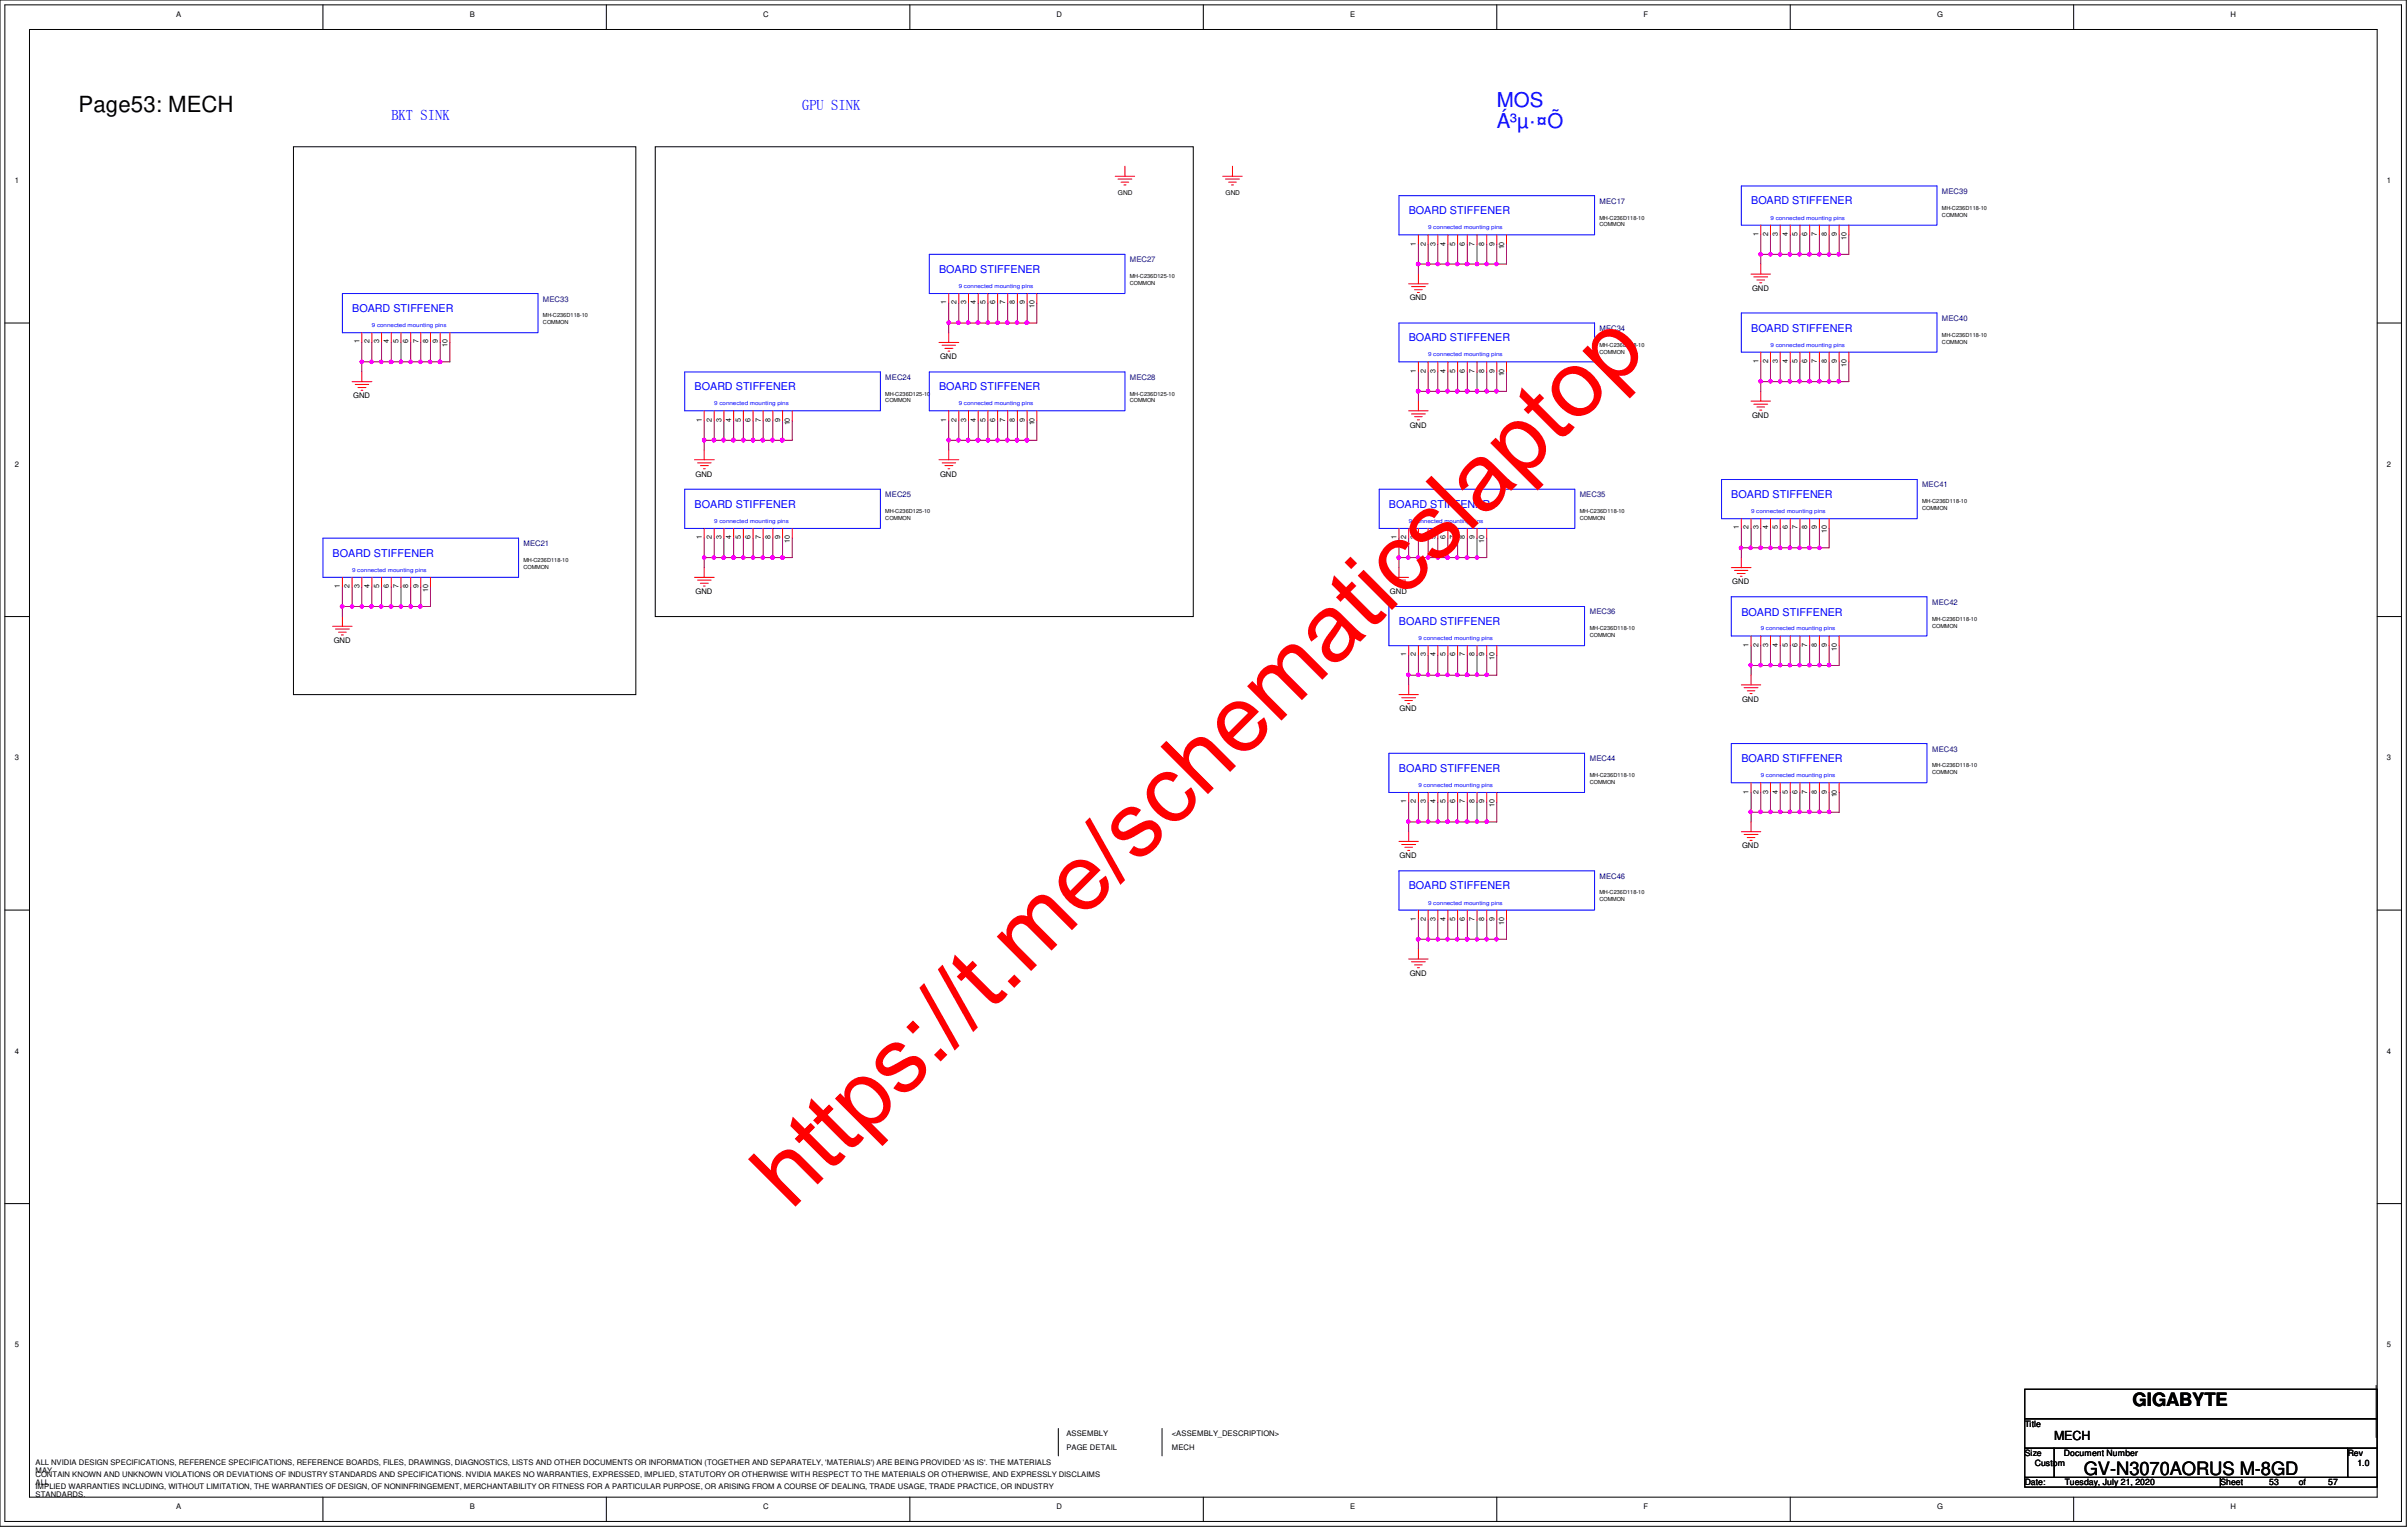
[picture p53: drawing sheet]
<svg xmlns="http://www.w3.org/2000/svg" width="294mm" height="186mm" viewBox="0 0 294 186" stroke-linecap="round" stroke-linejoin="round" font-family="sans-serif">
<defs><g id="words">
<text font-size="11.4" fill="#f00" x="96.5" y="147.8" transform="rotate(-45 96.5 147.8)">https://t.me/schematicslaptop</text>
<text font-size="2.7" x="9.6" y="13.7">Page53: MECH</text>
<g font-size="2.5" fill="#00f">
<text x="182.7" y="13">MOS</text>
<text x="182.7" y="15.6">Á³µ·¤Õ</text>
</g>
<g font-size="2.2">
<text x="260.3" y="171.6">GIGABYTE</text>
<text x="254.3" y="179.9">GV-N3070AORUS M-8GD</text>
</g>
<g font-size="1.8" fill="#00f">
<text x="47.8" y="14.6">BKT SINK</text>
<text x="97.9" y="13.5">GPU SINK</text>
</g>
<text font-size="1.5" x="250.7" y="175.7">MECH</text>
<g font-size="1.3" fill="#00f">
<text x="171.9" y="26.1">BOARD STIFFENER</text>
<text x="213.7" y="24.9">BOARD STIFFENER</text>
<text x="114.6" y="33.3">BOARD STIFFENER</text>
<text x="43" y="38.1">BOARD STIFFENER</text>
<text x="171.9" y="41.7">BOARD STIFFENER</text>
<text x="213.7" y="40.5">BOARD STIFFENER</text>
<text x="84.8" y="47.6">BOARD STIFFENER</text>
<text x="114.6" y="47.6">BOARD STIFFENER</text>
<text x="84.8" y="61.9">BOARD STIFFENER</text>
<text x="169.5" y="61.9">BOARD STIFFENER</text>
<text x="211.3" y="60.7">BOARD STIFFENER</text>
<text x="40.6" y="67.9">BOARD STIFFENER</text>
<text x="170.7" y="76.3">BOARD STIFFENER</text>
<text x="212.5" y="75.1">BOARD STIFFENER</text>
<text x="170.7" y="94.2">BOARD STIFFENER</text>
<text x="212.5" y="93">BOARD STIFFENER</text>
<text x="171.9" y="108.5">BOARD STIFFENER</text>
</g>
<g font-size="1.1">
<text x="247.1" y="174.1">Title</text>
<text x="247.1" y="177.7">Size</text>
<text x="248.3" y="178.9">Custom</text>
<text x="251.9" y="177.7">Document Number</text>
<text x="286.5" y="177.7">Rev</text>
<text x="287.7" y="178.9">1.0</text>
<text x="247.1" y="181.2">Date:</text>
<text x="252" y="181.2">Tuesday, July 21, 2020</text>
<text x="271" y="181.2">Sheet</text>
<text x="276.9" y="181.2">53</text>
<text x="280.5" y="181.2">of</text>
<text x="284.1" y="181.2">57</text>
</g>
<g font-size=".9">
<text x="21.5" y="2">A</text>
<text x="57.3" y="2">B</text>
<text x="93.1" y="2">C</text>
<text x="129" y="2">D</text>
<text x="164.8" y="2">E</text>
<text x="200.6" y="2">F</text>
<text x="236.4" y="2">G</text>
<text x="272.2" y="2">H</text>
<text x="1.8" y="22.4">1</text>
<text x="291.3" y="22.4">1</text>
<text x="172.8" y="30" transform="rotate(-90 172.8 30)">1</text>
<text x="174" y="30" transform="rotate(-90 174 30)">2</text>
<text x="175.2" y="30" transform="rotate(-90 175.2 30)">3</text>
<text x="176.4" y="30" transform="rotate(-90 176.4 30)">4</text>
<text x="177.6" y="30" transform="rotate(-90 177.6 30)">5</text>
<text x="178.8" y="30" transform="rotate(-90 178.8 30)">6</text>
<text x="180" y="30" transform="rotate(-90 180 30)">7</text>
<text x="181.1" y="30" transform="rotate(-90 181.1 30)">8</text>
<text x="182.4" y="30" transform="rotate(-90 182.4 30)">9</text>
<text x="214.6" y="28.8" transform="rotate(-90 214.6 28.8)">1</text>
<text x="215.8" y="28.8" transform="rotate(-90 215.8 28.8)">2</text>
<text x="217" y="28.8" transform="rotate(-90 217 28.8)">3</text>
<text x="218.2" y="28.8" transform="rotate(-90 218.2 28.8)">4</text>
<text x="219.4" y="28.8" transform="rotate(-90 219.4 28.8)">5</text>
<text x="220.6" y="28.8" transform="rotate(-90 220.6 28.8)">6</text>
<text x="221.7" y="28.8" transform="rotate(-90 221.7 28.8)">7</text>
<text x="222.9" y="28.8" transform="rotate(-90 222.9 28.8)">8</text>
<text x="224.2" y="28.8" transform="rotate(-90 224.2 28.8)">9</text>
<text x="225.3" y="29.3" transform="rotate(-90 225.3 29.3)">10</text>
<text x="183.6" y="30.4" transform="rotate(-90 183.6 30.4)">10</text>
<text x="213.8" y="35.5">GND</text>
<text x="43.9" y="41.9" transform="rotate(-90 43.9 41.9)">1</text>
<text x="45.1" y="41.9" transform="rotate(-90 45.1 41.9)">2</text>
<text x="46.3" y="41.9" transform="rotate(-90 46.3 41.9)">3</text>
<text x="47.5" y="41.9" transform="rotate(-90 47.5 41.9)">4</text>
<text x="48.6" y="41.9" transform="rotate(-90 48.6 41.9)">5</text>
<text x="49.8" y="41.9" transform="rotate(-90 49.8 41.9)">6</text>
<text x="51.1" y="41.9" transform="rotate(-90 51.1 41.9)">7</text>
<text x="52.2" y="41.9" transform="rotate(-90 52.2 41.9)">8</text>
<text x="53.4" y="41.9" transform="rotate(-90 53.4 41.9)">9</text>
<text x="115.5" y="37.1" transform="rotate(-90 115.5 37.1)">1</text>
<text x="116.7" y="37.1" transform="rotate(-90 116.7 37.1)">2</text>
<text x="117.9" y="37.1" transform="rotate(-90 117.9 37.1)">3</text>
<text x="119.1" y="37.1" transform="rotate(-90 119.1 37.1)">4</text>
<text x="120.3" y="37.1" transform="rotate(-90 120.3 37.1)">5</text>
<text x="121.5" y="37.1" transform="rotate(-90 121.5 37.1)">6</text>
<text x="122.7" y="37.1" transform="rotate(-90 122.7 37.1)">7</text>
<text x="123.9" y="37.1" transform="rotate(-90 123.9 37.1)">8</text>
<text x="125.1" y="37.1" transform="rotate(-90 125.1 37.1)">9</text>
<text x="126.2" y="37.6" transform="rotate(-90 126.2 37.6)">10</text>
<text x="172" y="36.7">GND</text>
<text x="54.6" y="42.4" transform="rotate(-90 54.6 42.4)">10</text>
<text x="114.7" y="43.8">GND</text>
<text x="172.8" y="45.5" transform="rotate(-90 172.8 45.5)">1</text>
<text x="174" y="45.5" transform="rotate(-90 174 45.5)">2</text>
<text x="175.2" y="45.5" transform="rotate(-90 175.2 45.5)">3</text>
<text x="176.4" y="45.5" transform="rotate(-90 176.4 45.5)">4</text>
<text x="177.6" y="45.5" transform="rotate(-90 177.6 45.5)">5</text>
<text x="178.8" y="45.5" transform="rotate(-90 178.8 45.5)">6</text>
<text x="180" y="45.5" transform="rotate(-90 180 45.5)">7</text>
<text x="181.1" y="45.5" transform="rotate(-90 181.1 45.5)">8</text>
<text x="182.4" y="45.5" transform="rotate(-90 182.4 45.5)">9</text>
<text x="183.6" y="45.9" transform="rotate(-90 183.6 45.9)">10</text>
<text x="214.6" y="44.3" transform="rotate(-90 214.6 44.3)">1</text>
<text x="215.8" y="44.3" transform="rotate(-90 215.8 44.3)">2</text>
<text x="217" y="44.3" transform="rotate(-90 217 44.3)">3</text>
<text x="218.2" y="44.3" transform="rotate(-90 218.2 44.3)">4</text>
<text x="219.4" y="44.3" transform="rotate(-90 219.4 44.3)">5</text>
<text x="220.6" y="44.3" transform="rotate(-90 220.6 44.3)">6</text>
<text x="221.7" y="44.3" transform="rotate(-90 221.7 44.3)">7</text>
<text x="222.9" y="44.3" transform="rotate(-90 222.9 44.3)">8</text>
<text x="224.2" y="44.3" transform="rotate(-90 224.2 44.3)">9</text>
<text x="225.3" y="44.7" transform="rotate(-90 225.3 44.7)">10</text>
<text x="43.1" y="48.6">GND</text>
<text x="85.6" y="51.4" transform="rotate(-90 85.6 51.4)">1</text>
<text x="86.9" y="51.4" transform="rotate(-90 86.9 51.4)">2</text>
<text x="88.1" y="51.4" transform="rotate(-90 88.1 51.4)">3</text>
<text x="89.2" y="51.4" transform="rotate(-90 89.2 51.4)">4</text>
<text x="90.4" y="51.4" transform="rotate(-90 90.4 51.4)">5</text>
<text x="91.6" y="51.4" transform="rotate(-90 91.6 51.4)">6</text>
<text x="92.8" y="51.4" transform="rotate(-90 92.8 51.4)">7</text>
<text x="94" y="51.4" transform="rotate(-90 94 51.4)">8</text>
<text x="95.2" y="51.4" transform="rotate(-90 95.2 51.4)">9</text>
<text x="96.4" y="51.9" transform="rotate(-90 96.4 51.9)">10</text>
<text x="115.5" y="51.4" transform="rotate(-90 115.5 51.4)">1</text>
<text x="116.7" y="51.4" transform="rotate(-90 116.7 51.4)">2</text>
<text x="117.9" y="51.4" transform="rotate(-90 117.9 51.4)">3</text>
<text x="119.1" y="51.4" transform="rotate(-90 119.1 51.4)">4</text>
<text x="120.3" y="51.4" transform="rotate(-90 120.3 51.4)">5</text>
<text x="121.5" y="51.4" transform="rotate(-90 121.5 51.4)">6</text>
<text x="122.7" y="51.4" transform="rotate(-90 122.7 51.4)">7</text>
<text x="123.9" y="51.4" transform="rotate(-90 123.9 51.4)">8</text>
<text x="125.1" y="51.4" transform="rotate(-90 125.1 51.4)">9</text>
<text x="126.2" y="51.9" transform="rotate(-90 126.2 51.9)">10</text>
<text x="172" y="52.2">GND</text>
<text x="213.8" y="51">GND</text>
<text x="1.8" y="56.9">2</text>
<text x="84.9" y="58.2">GND</text>
<text x="114.7" y="58.2">GND</text>
<text x="291.3" y="56.9">2</text>
<text x="85.6" y="65.8" transform="rotate(-90 85.6 65.8)">1</text>
<text x="86.9" y="65.8" transform="rotate(-90 86.9 65.8)">2</text>
<text x="88.1" y="65.8" transform="rotate(-90 88.1 65.8)">3</text>
<text x="89.2" y="65.8" transform="rotate(-90 89.2 65.8)">4</text>
<text x="90.4" y="65.8" transform="rotate(-90 90.4 65.8)">5</text>
<text x="91.6" y="65.8" transform="rotate(-90 91.6 65.8)">6</text>
<text x="92.8" y="65.8" transform="rotate(-90 92.8 65.8)">7</text>
<text x="94" y="65.8" transform="rotate(-90 94 65.8)">8</text>
<text x="95.2" y="65.8" transform="rotate(-90 95.2 65.8)">9</text>
<text x="170.4" y="65.8" transform="rotate(-90 170.4 65.8)">1</text>
<text x="171.6" y="65.8" transform="rotate(-90 171.6 65.8)">2</text>
<text x="172.8" y="65.8" transform="rotate(-90 172.8 65.8)">3</text>
<text x="175.2" y="65.8" transform="rotate(-90 175.2 65.8)">5</text>
<text x="176.4" y="65.8" transform="rotate(-90 176.4 65.8)">6</text>
<text x="177.6" y="65.8" transform="rotate(-90 177.6 65.8)">7</text>
<text x="178.8" y="65.8" transform="rotate(-90 178.8 65.8)">8</text>
<text x="180" y="65.8" transform="rotate(-90 180 65.8)">9</text>
<text x="212.2" y="64.6" transform="rotate(-90 212.2 64.6)">1</text>
<text x="213.4" y="64.6" transform="rotate(-90 213.4 64.6)">2</text>
<text x="214.6" y="64.6" transform="rotate(-90 214.6 64.6)">3</text>
<text x="215.8" y="64.6" transform="rotate(-90 215.8 64.6)">4</text>
<text x="217" y="64.6" transform="rotate(-90 217 64.6)">5</text>
<text x="218.2" y="64.6" transform="rotate(-90 218.2 64.6)">6</text>
<text x="219.4" y="64.6" transform="rotate(-90 219.4 64.6)">7</text>
<text x="220.6" y="64.6" transform="rotate(-90 220.6 64.6)">8</text>
<text x="221.7" y="64.6" transform="rotate(-90 221.7 64.6)">9</text>
<text x="222.9" y="65.1" transform="rotate(-90 222.9 65.1)">10</text>
<text x="41.5" y="71.8" transform="rotate(-90 41.5 71.8)">1</text>
<text x="42.7" y="71.8" transform="rotate(-90 42.7 71.8)">2</text>
<text x="43.9" y="71.8" transform="rotate(-90 43.9 71.8)">3</text>
<text x="45.1" y="71.8" transform="rotate(-90 45.1 71.8)">4</text>
<text x="46.3" y="71.8" transform="rotate(-90 46.3 71.8)">5</text>
<text x="47.5" y="71.8" transform="rotate(-90 47.5 71.8)">6</text>
<text x="48.6" y="71.8" transform="rotate(-90 48.6 71.8)">7</text>
<text x="49.8" y="71.8" transform="rotate(-90 49.8 71.8)">8</text>
<text x="51.1" y="71.8" transform="rotate(-90 51.1 71.8)">9</text>
<text x="96.4" y="66.3" transform="rotate(-90 96.4 66.3)">10</text>
<text x="181.1" y="66.3" transform="rotate(-90 181.1 66.3)">10</text>
<text x="211.4" y="71.3">GND</text>
<text x="52.2" y="72.2" transform="rotate(-90 52.2 72.2)">10</text>
<text x="84.9" y="72.5">GND</text>
<text x="169.6" y="72.5">GND</text>
<text x="40.7" y="78.4">GND</text>
<text x="171.6" y="80.1" transform="rotate(-90 171.6 80.1)">1</text>
<text x="172.8" y="80.1" transform="rotate(-90 172.8 80.1)">2</text>
<text x="174" y="80.1" transform="rotate(-90 174 80.1)">3</text>
<text x="175.2" y="80.1" transform="rotate(-90 175.2 80.1)">4</text>
<text x="176.4" y="80.1" transform="rotate(-90 176.4 80.1)">5</text>
<text x="177.6" y="80.1" transform="rotate(-90 177.6 80.1)">6</text>
<text x="178.8" y="80.1" transform="rotate(-90 178.8 80.1)">7</text>
<text x="180" y="80.1" transform="rotate(-90 180 80.1)">8</text>
<text x="181.1" y="80.1" transform="rotate(-90 181.1 80.1)">9</text>
<text x="182.4" y="80.6" transform="rotate(-90 182.4 80.6)">10</text>
<text x="213.4" y="78.9" transform="rotate(-90 213.4 78.9)">1</text>
<text x="214.6" y="78.9" transform="rotate(-90 214.6 78.9)">2</text>
<text x="215.8" y="78.9" transform="rotate(-90 215.8 78.9)">3</text>
<text x="217" y="78.9" transform="rotate(-90 217 78.9)">4</text>
<text x="218.2" y="78.9" transform="rotate(-90 218.2 78.9)">5</text>
<text x="219.4" y="78.9" transform="rotate(-90 219.4 78.9)">6</text>
<text x="220.6" y="78.9" transform="rotate(-90 220.6 78.9)">7</text>
<text x="221.7" y="78.9" transform="rotate(-90 221.7 78.9)">8</text>
<text x="222.9" y="78.9" transform="rotate(-90 222.9 78.9)">9</text>
<text x="224.2" y="79.4" transform="rotate(-90 224.2 79.4)">10</text>
<text x="170.8" y="86.8">GND</text>
<text x="212.6" y="85.6">GND</text>
<text x="1.8" y="92.8">3</text>
<text x="291.3" y="92.8">3</text>
<text x="171.6" y="98" transform="rotate(-90 171.6 98)">1</text>
<text x="172.8" y="98" transform="rotate(-90 172.8 98)">2</text>
<text x="174" y="98" transform="rotate(-90 174 98)">3</text>
<text x="175.2" y="98" transform="rotate(-90 175.2 98)">4</text>
<text x="176.4" y="98" transform="rotate(-90 176.4 98)">5</text>
<text x="177.6" y="98" transform="rotate(-90 177.6 98)">6</text>
<text x="178.8" y="98" transform="rotate(-90 178.8 98)">7</text>
<text x="180" y="98" transform="rotate(-90 180 98)">8</text>
<text x="181.1" y="98" transform="rotate(-90 181.1 98)">9</text>
<text x="182.4" y="98.5" transform="rotate(-90 182.4 98.5)">10</text>
<text x="213.4" y="96.8" transform="rotate(-90 213.4 96.8)">1</text>
<text x="214.6" y="96.8" transform="rotate(-90 214.6 96.8)">2</text>
<text x="215.8" y="96.8" transform="rotate(-90 215.8 96.8)">3</text>
<text x="217" y="96.8" transform="rotate(-90 217 96.8)">4</text>
<text x="218.2" y="96.8" transform="rotate(-90 218.2 96.8)">5</text>
<text x="219.4" y="96.8" transform="rotate(-90 219.4 96.8)">6</text>
<text x="220.6" y="96.8" transform="rotate(-90 220.6 96.8)">7</text>
<text x="221.7" y="96.8" transform="rotate(-90 221.7 96.8)">8</text>
<text x="222.9" y="96.8" transform="rotate(-90 222.9 96.8)">9</text>
<text x="224.2" y="97.3" transform="rotate(-90 224.2 97.3)">10</text>
<text x="170.8" y="104.7">GND</text>
<text x="212.6" y="103.5">GND</text>
<text x="172.8" y="112.4" transform="rotate(-90 172.8 112.4)">1</text>
<text x="174" y="112.4" transform="rotate(-90 174 112.4)">2</text>
<text x="175.2" y="112.4" transform="rotate(-90 175.2 112.4)">3</text>
<text x="176.4" y="112.4" transform="rotate(-90 176.4 112.4)">4</text>
<text x="177.6" y="112.4" transform="rotate(-90 177.6 112.4)">5</text>
<text x="178.8" y="112.4" transform="rotate(-90 178.8 112.4)">6</text>
<text x="180" y="112.4" transform="rotate(-90 180 112.4)">7</text>
<text x="181.1" y="112.4" transform="rotate(-90 181.1 112.4)">8</text>
<text x="182.4" y="112.4" transform="rotate(-90 182.4 112.4)">9</text>
<text x="183.6" y="112.8" transform="rotate(-90 183.6 112.8)">10</text>
<text x="172" y="119">GND</text>
<text x="1.8" y="128.6">4</text>
<text x="291.3" y="128.6">4</text>
<text x="1.8" y="164.4">5</text>
<text x="291.3" y="164.4">5</text>
<text x="4.3" y="178.7">ALL NVIDIA DESIGN SPECIFICATIONS, REFERENCE SPECIFICATIONS, REFERENCE BOARDS, FILES, DRAWINGS, DIAGNOSTICS, LISTS AND OTHER DOCUMENTS OR INFORMATION (TOGETHER AND SEPARATELY, 'MATERIALS') ARE BEING PROVIDED 'AS IS'. THE MATERIALS</text>
<text x="4.3" y="179.7">MAY</text>
<text x="130.1" y="177">PAGE DETAIL</text>
<text x="130.1" y="175.3">ASSEMBLY</text>
<text x="143" y="175.3">&lt;ASSEMBLY_DESCRIPTION&gt;</text>
<text x="143" y="177">MECH</text>
<text x="4.3" y="180.2">CONTAIN KNOWN AND UNKNOWN VIOLATIONS OR DEVIATIONS OF INDUSTRY STANDARDS AND SPECIFICATIONS. NVIDIA MAKES NO WARRANTIES, EXPRESSED, IMPLIED, STATUTORY OR OTHERWISE WITH RESPECT TO THE MATERIALS OR OTHERWISE, AND EXPRESSLY DISCLAIMS</text>
<text x="4.3" y="181.1">ALL</text>
<text x="4.3" y="181.7">IMPLIED WARRANTIES INCLUDING, WITHOUT LIMITATION, THE WARRANTIES OF DESIGN, OF NONINFRINGEMENT, MERCHANTABILITY OR FITNESS FOR A PARTICULAR PURPOSE, OR ARISING FROM A COURSE OF DEALING, TRADE USAGE, TRADE PRACTICE, OR INDUSTRY</text>
<text x="4.3" y="182.7">STANDARDS.</text>
<text x="21.5" y="184.1">A</text>
<text x="57.3" y="184.1">B</text>
<text x="93.1" y="184.1">C</text>
<text x="129" y="184.1">D</text>
<text x="164.8" y="184.1">E</text>
<text x="200.6" y="184.1">F</text>
<text x="236.4" y="184.1">G</text>
<text x="272.2" y="184.1">H</text>
</g>
<g font-size=".9" fill="#000080">
<text x="237" y="23.7">MEC39</text>
<text x="195.2" y="24.8">MEC17</text>
<text x="137.9" y="32">MEC27</text>
<text x="66.3" y="36.8">MEC33</text>
<text x="195.2" y="40.3">MEC34</text>
<text x="237" y="39.2">MEC40</text>
<text x="108" y="46.3">MEC24</text>
<text x="137.9" y="46.3">MEC28</text>
<text x="234.6" y="59.5">MEC41</text>
<text x="108" y="60.7">MEC25</text>
<text x="192.8" y="60.7">MEC35</text>
<text x="63.9" y="66.6">MEC21</text>
<text x="194" y="75">MEC36</text>
<text x="235.8" y="73.8">MEC42</text>
<text x="194" y="92.9">MEC44</text>
<text x="235.8" y="91.7">MEC43</text>
<text x="195.2" y="107.2">MEC46</text>
</g>
<g font-size=".8">
<text x="136.4" y="23.8">GND</text>
<text x="149.6" y="23.8">GND</text>
</g>
<g font-size=".7" fill="#00f">
<text x="174.3" y="28">9 connected mounting pins</text>
<text x="216.1" y="26.8">9 connected mounting pins</text>
<text x="117" y="35.1">9 connected mounting pins</text>
<text x="45.4" y="39.9">9 connected mounting pins</text>
<text x="174.3" y="43.5">9 connected mounting pins</text>
<text x="216.1" y="42.3">9 connected mounting pins</text>
<text x="87.2" y="49.4">9 connected mounting pins</text>
<text x="117" y="49.4">9 connected mounting pins</text>
<text x="87.2" y="63.8">9 connected mounting pins</text>
<text x="171.9" y="63.8">9 connected mounting pins</text>
<text x="213.7" y="62.6">9 connected mounting pins</text>
<text x="43" y="69.8">9 connected mounting pins</text>
<text x="214.9" y="76.9">9 connected mounting pins</text>
<text x="173.1" y="78.1">9 connected mounting pins</text>
<text x="214.9" y="94.8">9 connected mounting pins</text>
<text x="173.1" y="96">9 connected mounting pins</text>
<text x="174.3" y="110.4">9 connected mounting pins</text>
</g>
<g font-size=".7">
<text x="195.2" y="27.6">COMMON</text>
<text x="195.2" y="26.8">MH-C236D118-10</text>
<text x="237" y="26.4">COMMON</text>
<text x="237" y="25.6">MH-C236D118-10</text>
<text x="137.9" y="34.8">COMMON</text>
<text x="137.9" y="34">MH-C236D125-10</text>
<text x="66.3" y="39.5">COMMON</text>
<text x="66.3" y="38.7">MH-C236D118-10</text>
<text x="237" y="42">COMMON</text>
<text x="237" y="41.1">MH-C236D118-10</text>
<text x="195.2" y="43.1">COMMON</text>
<text x="195.2" y="42.3">MH-C236D118-10</text>
<text x="108" y="49.1">COMMON</text>
<text x="108" y="48.3">MH-C236D125-10</text>
<text x="137.9" y="49.1">COMMON</text>
<text x="137.9" y="48.3">MH-C236D125-10</text>
<text x="108" y="63.4">COMMON</text>
<text x="108" y="62.6">MH-C236D125-10</text>
<text x="192.8" y="63.4">COMMON</text>
<text x="192.8" y="62.6">MH-C236D118-10</text>
<text x="234.6" y="62.2">COMMON</text>
<text x="234.6" y="61.4">MH-C236D118-10</text>
<text x="63.9" y="69.4">COMMON</text>
<text x="63.9" y="68.6">MH-C236D118-10</text>
<text x="194" y="77.8">COMMON</text>
<text x="194" y="76.9">MH-C236D118-10</text>
<text x="235.8" y="76.6">COMMON</text>
<text x="235.8" y="75.7">MH-C236D118-10</text>
<text x="194" y="95.7">COMMON</text>
<text x="194" y="94.8">MH-C236D118-10</text>
<text x="235.8" y="94.5">COMMON</text>
<text x="235.8" y="93.6">MH-C236D118-10</text>
<text x="195.2" y="110">COMMON</text>
<text x="195.2" y="109.1">MH-C236D118-10</text>
</g>
</g></defs>
<g fill="none" stroke="#000" stroke-width=".12">
<path d="M0 0h293.7v186.2h-293.7zM.6 .6h292.5v185h-292.5zM3.6 3.6h286.5v179.1h-286.5zM35.8 17.9h41.8v66.9h-41.8zM39.4 .6v3M74 .6v3M80 17.9h65.6v57.3h-65.6zM111 .6v3M146.9 .6v3M182.7 .6v3M218.5 .6v3M253.1 .6v3"/>
<path d="M.6 39.4h3M290.1 39.4h3M.6 75.2h3M290.1 75.2h3M.6 111h3M290.1 111h3M.6 146.9h3M290.1 146.9h3M129.2 174.3v3.3M141.8 174.3v3.3M247.1 169.5h43v3.6h-43zM247.1 173.1h43v3.6h-43z"/>
<path d="M247.1 176.7h3.6v3.6h-3.6zM250.7 176.7h35.8v3.6h-35.8zM286.5 176.7h3.6v3.6h-3.6zM290 169v6.4M39.4 182.7v2.9M74 182.7v2.9M111 182.7v2.9M146.9 182.7v2.9M182.7 182.7v2.9M218.5 182.7v2.9M247.1 180.3h23.9v1.1h-23.9zM253.1 182.7v2.9"/>
<path d="M271 180.3h19.1v1.1h-19.1z"/>
</g>
<g fill="none" stroke="#f00" stroke-width=".12">
<path d="M115.8 35.8v1.2M117 35.8v1.2M118.2 35.8v1.2M119.4 35.8v1.2M120.6 35.8v1.2M121.8 35.8v1.2M123 35.8v1.2M124.2 35.8v1.2M125.3 35.8v1.2M126.5 35.8v1.2M136.1 21.5h2.4M136.4 21.8h1.7"/>
<path d="M136.8 22.2h1M137.2 22.6h.2M137.3 20.3v1.2M149.2 21.5h2.4M149.6 21.8h1.7M149.9 22.2h1M150.3 22.6h.2M150.4 20.3v1.2M171.9 34.6h2.4M172.3 35h1.6M172.6 35.3h1M173 35.7h.2"/>
<path d="M173.1 33.4v1.2M173.1 28.7v1.1M174.3 28.7v1.1M175.5 28.7v1.1M176.7 28.7v1.1M177.9 28.7v1.1M179.1 28.7v1.1M180.3 28.7v1.1M181.4 28.7v1.1M182.7 28.7v1.1M183.9 28.7v1.1M213.7 33.4h2.4"/>
<path d="M214 33.8h1.7M214.4 34.2h.9M214.8 34.5h.2M214.9 32.2v1.2M214.9 27.5v1.2M216.1 27.5v1.2M217.3 27.5v1.2M218.5 27.5v1.2M219.7 27.5v1.2M220.9 27.5v1.2M222 27.5v1.2M223.2 27.5v1.2"/>
<path d="M224.5 27.5v1.2M225.6 27.5v1.2M43 46.6h2.4M43.3 46.9h1.7M43.7 47.3h1M44.1 47.6h.2M44.2 45.4v1.2M44.2 40.6v1.2M45.4 40.6v1.2M46.6 40.6v1.2M47.8 40.6v1.2M48.9 40.6v1.2"/>
<path d="M50.1 40.6v1.2M51.4 40.6v1.2M52.5 40.6v1.2M53.7 40.6v1.2M54.9 40.6v1.2M84.8 56.1h2.4M85.1 56.5h1.7M85.5 56.8h.9M85.9 57.2h.2M85.9 54.9v1.2M85.9 50.1v1.3M87.2 50.1v1.3"/>
<path d="M88.3 50.1v1.3M89.5 50.1v1.3M90.7 50.1v1.3M91.9 50.1v1.3M93.1 50.1v1.3M94.3 50.1v1.3M95.5 50.1v1.3M96.7 50.1v1.3M114.6 41.8h2.4M114.6 56.1h2.4M115 42.1h1.6M115 56.5h1.6"/>
<path d="M115.3 42.5h1M115.3 56.8h1M115.7 42.8h.2M115.7 57.2h.2M115.8 40.6v1.2M115.8 54.9v1.2M115.8 50.1v1.3M117 50.1v1.3M118.2 50.1v1.3M119.4 50.1v1.3M120.6 50.1v1.3M121.8 50.1v1.3"/>
<path d="M123 50.1v1.3M124.2 50.1v1.3M125.3 50.1v1.3M126.5 50.1v1.3M171.9 50.1h2.4M172.3 50.5h1.6M172.6 50.8h1M173 51.2h.2M173.1 48.9v1.2M173.1 44.2v1.2M174.3 44.2v1.2M175.5 44.2v1.2"/>
<path d="M176.7 44.2v1.2M177.9 44.2v1.2M179.1 44.2v1.2M180.3 44.2v1.2M181.4 44.2v1.2M182.7 44.2v1.2M183.9 44.2v1.2M213.7 48.9h2.4M214 49.3h1.7M214.4 49.7h.9M214.8 50h.2M214.9 47.8v1.1"/>
<path d="M214.9 43v1.2M216.1 43v1.2M217.3 43v1.2M218.5 43v1.2M219.7 43v1.2M220.9 43v1.2M222 43v1.2M223.2 43v1.2M224.5 43v1.2M225.6 43v1.2M40.6 76.4h2.4M40.9 76.8h1.7"/>
<path d="M41.3 77.1h.9M41.7 77.5h.2M41.8 75.2v1.2M41.8 70.4v1.2M43 70.4v1.2M44.2 70.4v1.2M45.4 70.4v1.2M46.6 70.4v1.2M47.8 70.4v1.2M48.9 70.4v1.2M50.1 70.4v1.2M51.4 70.4v1.2"/>
<path d="M52.5 70.4v1.2M84.8 70.4h2.4M85.1 70.8h1.7M85.5 71.2h.9M85.9 71.5h.2M85.9 69.3v1.1M85.9 64.5v1.2M87.2 64.5v1.2M88.3 64.5v1.2M89.5 64.5v1.2M90.7 64.5v1.2M91.9 64.5v1.2"/>
<path d="M93.1 64.5v1.2M94.3 64.5v1.2M95.5 64.5v1.2M96.7 64.5v1.2M169.5 70.4h2.4M169.9 70.8h1.6M170.2 71.2h1M170.6 71.5h.2M170.7 69.3v1.1M170.7 64.5v1.2M171.9 78.8v1.2M171.9 64.5v1.2"/>
<path d="M173.1 78.8v1.2M173.1 64.5v1.2M174.3 78.8v1.2M174.3 64.5v1.2M175.5 78.8v1.2M175.5 64.5v1.2M176.7 78.8v1.2M176.7 64.5v1.2M177.9 78.8v1.2M177.9 64.5v1.2M179.1 78.8v1.2M179.1 64.5v1.2"/>
<path d="M180.3 78.8v1.2M180.3 64.5v1.2M181.4 78.8v1.2M181.4 64.5v1.2M182.7 78.8v1.2M211.3 69.3h2.4M211.7 69.6h1.6M212 70h1M212.4 70.3h.2M212.5 68v1.3M212.5 63.3v1.2M213.7 63.3v1.2"/>
<path d="M213.7 77.6v1.2M214.9 63.3v1.2M214.9 77.6v1.2M216.1 63.3v1.2M216.1 77.6v1.2M217.3 63.3v1.2M217.3 77.6v1.2M218.5 63.3v1.2M218.5 77.6v1.2M219.7 63.3v1.2M219.7 77.6v1.2M220.9 63.3v1.2"/>
<path d="M220.9 77.6v1.2M222 63.3v1.2M222 77.6v1.2M223.2 63.3v1.2M223.2 77.6v1.2M224.5 77.6v1.2M170.7 84.8h2.4M171.1 85.1h1.7M171.4 85.5h1M171.8 85.9h.2M171.9 83.6v1.2M171.9 96.7v1.2"/>
<path d="M173.1 96.7v1.2M174.3 96.7v1.2M175.5 96.7v1.2M176.7 96.7v1.2M177.9 96.7v1.2M179.1 96.7v1.2M180.3 96.7v1.2M181.4 96.7v1.2M182.7 96.7v1.2M212.5 83.6h2.4M212.9 83.9h1.6M213.2 84.3h1"/>
<path d="M213.6 84.6h.2M213.7 82.4v1.2M213.7 95.5v1.2M214.9 95.5v1.2M216.1 95.5v1.2M217.3 95.5v1.2M218.5 95.5v1.2M219.7 95.5v1.2M220.9 95.5v1.2M222 95.5v1.2M223.2 95.5v1.2M224.5 95.5v1.2"/>
<path d="M170.7 102.7h2.4M171.1 103h1.7M171.4 103.4h1M171.8 103.8h.2M171.9 101.5v1.2M171.9 117h2.4M172.3 117.3h1.6M172.6 117.7h1M173 118.1h.2M173.1 115.8v1.2M173.1 111v1.2M174.3 111v1.2"/>
<path d="M175.5 111v1.2M176.7 111v1.2M177.9 111v1.2M179.1 111v1.2M180.3 111v1.2M181.4 111v1.2M182.7 111v1.2M183.9 111v1.2M212.5 101.5h2.4M212.9 101.8h1.6M213.2 102.2h1M213.6 102.5h.2"/>
<path d="M213.7 100.3v1.2"/>
</g>
<g fill="none" stroke="#00f" stroke-width=".12">
<path d="M41.8 35.8h23.9v4.8h-23.9zM113.4 31h23.9v4.8h-23.9zM115.8 35.8h.1M117 35.8h.1M118.2 35.8h.1M119.4 35.8h.1M120.6 35.8h.1M121.8 35.8h.1M123 35.8h.1M124.2 35.8h.1M170.7 39.4h23.9v4.8h-23.9zM170.7 23.9h23.9v4.8h-23.9z"/>
<path d="M173.1 28.7h.1M174.3 28.7h.1M175.5 28.7h.1M176.7 28.7h.1M177.9 28.7h.1M179.1 28.7h.1M180.3 28.7h.1M181.4 28.7h.1M212.5 38.2h23.9v4.8h-23.9zM212.5 22.7h23.9v4.8h-23.9zM214.9 27.5h.1M216.1 27.5h.1"/>
<path d="M217.3 27.5h.1M218.5 27.5h.1M219.7 27.5h.1M220.9 27.5h.1M222 27.5h.1M223.2 27.5h.1M44.2 40.6h.1M45.4 40.6h.1M46.6 40.6h.1M47.8 40.6h.1M48.9 40.6h.1M50.1 40.6h.1"/>
<path d="M51.4 40.6h.1M52.5 40.6h.1M83.6 45.4h23.8v4.7h-23.8zM83.6 59.7h23.8v4.8h-23.8zM85.9 50.1h.1M87.2 50.1h.1M88.3 50.1h.1M89.5 50.1h.1M90.7 50.1h.1M91.9 50.1h.1M93.1 50.1h.1M94.3 50.1h.1"/>
<path d="M113.4 45.4h23.9v4.7h-23.9zM115.8 50.1h.1M117 50.1h.1M118.2 50.1h.1M119.4 50.1h.1M120.6 50.1h.1M121.8 50.1h.1M123 50.1h.1M124.2 50.1h.1M168.3 59.7h23.9v4.8h-23.9zM173.1 44.2h.1M174.3 44.2h.1"/>
<path d="M175.5 44.2h.1M176.7 44.2h.1M177.9 44.2h.1M179.1 44.2h.1M180.3 44.2h.1M181.4 44.2h.1M210.1 58.5h23.9v4.8h-23.9zM214.9 43h.1M216.1 43h.1M217.3 43h.1M218.5 43h.1M219.7 43h.1"/>
<path d="M220.9 43h.1M222 43h.1M223.2 43h.1M39.4 65.7h23.9v4.7h-23.9zM41.8 70.4h.1M43 70.4h.1M44.2 70.4h.1M45.4 70.4h.1M46.6 70.4h.1M47.8 70.4h.1M48.9 70.4h.1M50.1 70.4h.1"/>
<path d="M85.9 64.5h.1M87.2 64.5h.1M88.3 64.5h.1M89.5 64.5h.1M90.7 64.5h.1M91.9 64.5h.1M93.1 64.5h.1M94.3 64.5h.1M169.5 74h23.9v4.8h-23.9zM170.7 64.5h.1M171.9 78.8h.1M171.9 64.5h.1"/>
<path d="M173.1 78.8h.1M173.1 64.5h.1M174.3 78.8h.1M174.3 64.5h.1M175.5 78.8h.1M175.5 64.5h.1M176.7 78.8h.1M176.7 64.5h.1M177.9 78.8h.1M177.9 64.5h.1M179.1 78.8h.1M179.1 64.5h.1"/>
<path d="M180.3 78.8h.1M211.3 72.8h23.9v4.8h-23.9zM212.5 63.3h.1M213.7 63.3h.1M213.7 77.6h.1M214.9 63.3h.1M214.9 77.6h.1M216.1 63.3h.1M216.1 77.6h.1M217.3 63.3h.1M217.3 77.6h.1M218.5 63.3h.1"/>
<path d="M218.5 77.6h.1M219.7 63.3h.1M219.7 77.6h.1M220.9 63.3h.1M220.9 77.6h.1M222 77.6h.1M169.5 91.9h23.9v4.8h-23.9zM171.9 96.7h.1M173.1 96.7h.1M174.3 96.7h.1M175.5 96.7h.1M176.7 96.7h.1"/>
<path d="M177.9 96.7h.1M179.1 96.7h.1M180.3 96.7h.1M211.3 90.7h23.9v4.8h-23.9zM213.7 95.5h.1M214.9 95.5h.1M216.1 95.5h.1M217.3 95.5h.1M218.5 95.5h.1M219.7 95.5h.1M220.9 95.5h.1M222 95.5h.1"/>
<path d="M170.7 106.3h23.9v4.7h-23.9zM173.1 111h.1M174.3 111h.1M175.5 111h.1M176.7 111h.1M177.9 111h.1M179.1 111h.1M180.3 111h.1M181.4 111h.1"/>
</g>
<path d="M214.9 28.7v2.3" fill="none" stroke="#800040" stroke-width=".12"/>
<path d="M214.7 30.9h.3l.1 .1-.1 .2h-.2h-.1z" fill-rule="evenodd" fill="#f0f"/>
<path d="M214.7 30.9h.3l.1 .1-.1 .2h-.2h-.1z" fill="none" stroke="#f0f" stroke-width=".12"/>
<path d="M173.1 29.8v2.4M174.3 29.8v2.4M175.5 29.8v2.4M216.1 28.7v2.3M217.3 28.7v2.3M218.5 28.7v2.3M219.7 28.7v2.3M220.9 28.7v2.3M222 28.7v2.3M223.2 28.7v2.3M224.5 28.7v2.3M225.6 28.7v2.3" fill="none" stroke="#800040" stroke-width=".12"/>
<path d="M175.3 32.1h.3l.1 .1-.1 .2h-.1h-.2z" fill-rule="evenodd" fill="#f0f"/>
<path d="M175.3 32.1h.3l.1 .1-.1 .2h-.1h-.2z" fill="none" stroke="#f0f" stroke-width=".12"/>
<path d="M176.7 29.8v2.4M177.9 29.8v2.4M179.1 29.8v2.4" fill="none" stroke="#800040" stroke-width=".12"/>
<path d="M178.9 32.1h.3l.1 .1-.1 .2h-.2h-.1z" fill-rule="evenodd" fill="#f0f"/>
<path d="M178.9 32.1h.3l.1 .1-.1 .2h-.2h-.1z" fill="none" stroke="#f0f" stroke-width=".12"/>
<path d="M180.3 29.8v2.4M181.4 29.8v2.4M182.7 29.8v2.4M183.9 29.8v2.4M217.3 31h-2.4v1.2" fill="none" stroke="#800040" stroke-width=".12"/>
<path d="M217.1 30.9h.3l.1 .1-.1 .2h-.1h-.2z" fill-rule="evenodd" fill="#f0f"/>
<path d="M217.1 30.9h.3l.1 .1-.1 .2h-.1h-.2z" fill="none" stroke="#f0f" stroke-width=".12"/>
<path d="M215.9 30.9h.3l.1 .1-.1 .2h-.1h-.2z" fill-rule="evenodd" fill="#f0f"/>
<path d="M215.9 30.9h.3l.1 .1-.1 .2h-.1h-.2z" fill="none" stroke="#f0f" stroke-width=".12"/>
<path d="M217.3 31h1.2" fill="none" stroke="#800040" stroke-width=".12"/>
<path d="M218.3 30.9h.3l.1 .1-.1 .2h-.2h-.1z" fill-rule="evenodd" fill="#f0f"/>
<path d="M218.3 30.9h.3l.1 .1-.1 .2h-.2h-.1z" fill="none" stroke="#f0f" stroke-width=".12"/>
<path d="M218.5 31h2.4" fill="none" stroke="#800040" stroke-width=".12"/>
<path d="M219.5 30.9h.3v.1v.2h-.2h-.1z" fill-rule="evenodd" fill="#f0f"/>
<path d="M219.5 30.9h.3v.1v.2h-.2h-.1z" fill="none" stroke="#f0f" stroke-width=".12"/>
<path d="M220.9 31h1.1" fill="none" stroke="#800040" stroke-width=".12"/>
<path d="M221.9 30.9h.3v.1v.2h-.2h-.1z" fill-rule="evenodd" fill="#f0f"/>
<path d="M221.9 30.9h.3v.1v.2h-.2h-.1z" fill="none" stroke="#f0f" stroke-width=".12"/>
<path d="M220.7 30.9h.3l.1 .1-.1 .2h-.2h-.1z" fill-rule="evenodd" fill="#f0f"/>
<path d="M220.7 30.9h.3l.1 .1-.1 .2h-.2h-.1z" fill="none" stroke="#f0f" stroke-width=".12"/>
<path d="M222 31h1.2" fill="none" stroke="#800040" stroke-width=".12"/>
<path d="M223.1 30.9h.3v.1v.2h-.2h-.1z" fill-rule="evenodd" fill="#f0f"/>
<path d="M223.1 30.9h.3v.1v.2h-.2h-.1z" fill="none" stroke="#f0f" stroke-width=".12"/>
<path d="M223.2 31h2.4" fill="none" stroke="#800040" stroke-width=".12"/>
<path d="M224.3 30.9h.2l.1 .1-.1 .2h-.1h-.1z" fill-rule="evenodd" fill="#f0f"/>
<path d="M224.3 30.9h.2l.1 .1-.1 .2h-.1h-.1z" fill="none" stroke="#f0f" stroke-width=".12"/>
<path d="M174.3 32.2h-1.2v1.2" fill="none" stroke="#800040" stroke-width=".12"/>
<path d="M174.1 32.1h.3l.1 .1-.1 .2h-.1h-.2z" fill-rule="evenodd" fill="#f0f"/>
<path d="M174.1 32.1h.3l.1 .1-.1 .2h-.1h-.2z" fill="none" stroke="#f0f" stroke-width=".12"/>
<path d="M172.9 32.1h.3l.1 .1-.1 .2h-.1h-.2z" fill-rule="evenodd" fill="#f0f"/>
<path d="M172.9 32.1h.3l.1 .1-.1 .2h-.1h-.2z" fill="none" stroke="#f0f" stroke-width=".12"/>
<path d="M174.3 32.2h2.4" fill="none" stroke="#800040" stroke-width=".12"/>
<path d="M176.5 32.1h.3l.1 .1-.1 .2h-.1h-.2z" fill-rule="evenodd" fill="#f0f"/>
<path d="M176.5 32.1h.3l.1 .1-.1 .2h-.1h-.2z" fill="none" stroke="#f0f" stroke-width=".12"/>
<path d="M176.7 32.2h2.4" fill="none" stroke="#800040" stroke-width=".12"/>
<path d="M177.7 32.1h.3l.1 .1-.1 .2h-.2h-.1z" fill-rule="evenodd" fill="#f0f"/>
<path d="M177.7 32.1h.3l.1 .1-.1 .2h-.2h-.1z" fill="none" stroke="#f0f" stroke-width=".12"/>
<path d="M179.1 32.2h2.3" fill="none" stroke="#800040" stroke-width=".12"/>
<path d="M181.3 32.1h.3l.1 .1-.1 .2h-.2h-.1z" fill-rule="evenodd" fill="#f0f"/>
<path d="M181.3 32.1h.3l.1 .1-.1 .2h-.2h-.1z" fill="none" stroke="#f0f" stroke-width=".12"/>
<path d="M180.1 32.1h.3l.1 .1-.1 .2h-.1h-.2z" fill-rule="evenodd" fill="#f0f"/>
<path d="M180.1 32.1h.3l.1 .1-.1 .2h-.1h-.2z" fill="none" stroke="#f0f" stroke-width=".12"/>
<path d="M181.4 32.2h2.5" fill="none" stroke="#800040" stroke-width=".12"/>
<path d="M182.5 32.1h.3v.1v.2h-.2h-.1z" fill-rule="evenodd" fill="#f0f"/>
<path d="M182.5 32.1h.3v.1v.2h-.2h-.1z" fill="none" stroke="#f0f" stroke-width=".12"/>
<path d="M115.8 37v2.4" fill="none" stroke="#800040" stroke-width=".12"/>
<path d="M115.6 39.2h.3l.1 .2-.1 .1-.1 .1-.2-.1z" fill-rule="evenodd" fill="#f0f"/>
<path d="M115.6 39.2h.3l.1 .2-.1 .1-.1 .1-.2-.1z" fill="none" stroke="#f0f" stroke-width=".12"/>
<path d="M117 37v2.4M118.2 37v2.4" fill="none" stroke="#800040" stroke-width=".12"/>
<path d="M118 39.2h.3l.1 .2-.1 .1-.1 .1-.2-.1z" fill-rule="evenodd" fill="#f0f"/>
<path d="M118 39.2h.3l.1 .2-.1 .1-.1 .1-.2-.1z" fill="none" stroke="#f0f" stroke-width=".12"/>
<path d="M119.4 37v2.4M120.6 37v2.4" fill="none" stroke="#800040" stroke-width=".12"/>
<path d="M120.4 39.2h.3l.1 .2-.1 .1-.1 .1-.2-.1z" fill-rule="evenodd" fill="#f0f"/>
<path d="M120.4 39.2h.3l.1 .2-.1 .1-.1 .1-.2-.1z" fill="none" stroke="#f0f" stroke-width=".12"/>
<path d="M121.8 37v2.4" fill="none" stroke="#800040" stroke-width=".12"/>
<path d="M121.6 39.2h.3l.1 .2-.1 .1-.1 .1-.2-.1z" fill-rule="evenodd" fill="#f0f"/>
<path d="M121.6 39.2h.3l.1 .2-.1 .1-.1 .1-.2-.1z" fill="none" stroke="#f0f" stroke-width=".12"/>
<path d="M123 37v2.4" fill="none" stroke="#800040" stroke-width=".12"/>
<path d="M122.8 39.2h.3v.2v.1l-.2 .1-.1-.1z" fill-rule="evenodd" fill="#f0f"/>
<path d="M122.8 39.2h.3v.2v.1l-.2 .1-.1-.1z" fill="none" stroke="#f0f" stroke-width=".12"/>
<path d="M124.2 37v2.4" fill="none" stroke="#800040" stroke-width=".12"/>
<path d="M124 39.2h.3v.2v.1l-.2 .1-.1-.1z" fill-rule="evenodd" fill="#f0f"/>
<path d="M124 39.2h.3v.2v.1l-.2 .1-.1-.1z" fill="none" stroke="#f0f" stroke-width=".12"/>
<path d="M115.8 39.4h1.2M125.3 37v2.4M126.5 37v2.4" fill="none" stroke="#800040" stroke-width=".12"/>
<path d="M116.8 39.2h.3l.1 .2-.1 .1-.1 .1-.2-.1z" fill-rule="evenodd" fill="#f0f"/>
<path d="M116.8 39.2h.3l.1 .2-.1 .1-.1 .1-.2-.1z" fill="none" stroke="#f0f" stroke-width=".12"/>
<path d="M115.8 39.4v1.2M117 39.4h3.6" fill="none" stroke="#800040" stroke-width=".12"/>
<path d="M119.2 39.2h.3l.1 .2-.1 .1-.2 .1-.1-.1z" fill-rule="evenodd" fill="#f0f"/>
<path d="M119.2 39.2h.3l.1 .2-.1 .1-.2 .1-.1-.1z" fill="none" stroke="#f0f" stroke-width=".12"/>
<path d="M120.6 39.4h5.9" fill="none" stroke="#800040" stroke-width=".12"/>
<path d="M125.2 39.2h.3l.1 .2-.1 .1-.2 .1-.1-.1z" fill-rule="evenodd" fill="#f0f"/>
<path d="M125.2 39.2h.3l.1 .2-.1 .1-.2 .1-.1-.1z" fill="none" stroke="#f0f" stroke-width=".12"/>
<path d="M44.2 41.8v2.4M45.4 41.8v2.4M46.6 41.8v2.4M47.8 41.8v2.4M48.9 41.8v2.4M50.1 41.8v2.4M51.4 41.8v2.4M52.5 41.8v2.4" fill="none" stroke="#800040" stroke-width=".12"/>
<path d="M52.3 44h.3l.1 .2-.1 .1-.1 .1-.2-.1z" fill-rule="evenodd" fill="#f0f"/>
<path d="M52.3 44h.3l.1 .2-.1 .1-.1 .1-.2-.1z" fill="none" stroke="#f0f" stroke-width=".12"/>
<path d="M44.2 44.2v1.2M53.7 41.8v2.4M54.9 41.8v2.4" fill="none" stroke="#800040" stroke-width=".12"/>
<path d="M44 44h.3l.1 .2-.1 .1-.1 .1-.2-.1z" fill-rule="evenodd" fill="#f0f"/>
<path d="M44 44h.3l.1 .2-.1 .1-.1 .1-.2-.1z" fill="none" stroke="#f0f" stroke-width=".12"/>
<path d="M44.2 44.2h2.4" fill="none" stroke="#800040" stroke-width=".12"/>
<path d="M46.4 44h.3v.2v.1l-.2 .1-.1-.1z" fill-rule="evenodd" fill="#f0f"/>
<path d="M46.4 44h.3v.2v.1l-.2 .1-.1-.1z" fill="none" stroke="#f0f" stroke-width=".12"/>
<path d="M45.2 44h.3l.1 .2-.1 .1-.2 .1-.1-.1z" fill-rule="evenodd" fill="#f0f"/>
<path d="M45.2 44h.3l.1 .2-.1 .1-.2 .1-.1-.1z" fill="none" stroke="#f0f" stroke-width=".12"/>
<path d="M46.6 44.2h2.3" fill="none" stroke="#800040" stroke-width=".12"/>
<path d="M48.8 44h.3v.2v.1l-.2 .1-.1-.1z" fill-rule="evenodd" fill="#f0f"/>
<path d="M48.8 44h.3v.2v.1l-.2 .1-.1-.1z" fill="none" stroke="#f0f" stroke-width=".12"/>
<path d="M47.6 44h.3l.1 .2-.1 .1-.2 .1-.1-.1z" fill-rule="evenodd" fill="#f0f"/>
<path d="M47.6 44h.3l.1 .2-.1 .1-.2 .1-.1-.1z" fill="none" stroke="#f0f" stroke-width=".12"/>
<path d="M48.9 44.2h2.5" fill="none" stroke="#800040" stroke-width=".12"/>
<path d="M51.2 44h.2l.1 .2-.1 .1-.1 .1-.1-.1z" fill-rule="evenodd" fill="#f0f"/>
<path d="M51.2 44h.2l.1 .2-.1 .1-.1 .1-.1-.1z" fill="none" stroke="#f0f" stroke-width=".12"/>
<path d="M50 44h.3v.2v.1l-.2 .1-.1-.1z" fill-rule="evenodd" fill="#f0f"/>
<path d="M50 44h.3v.2v.1l-.2 .1-.1-.1z" fill="none" stroke="#f0f" stroke-width=".12"/>
<path d="M51.4 44.2h3.5" fill="none" stroke="#800040" stroke-width=".12"/>
<path d="M53.5 44h.4v.2v.1l-.2 .1-.2-.1z" fill-rule="evenodd" fill="#f0f"/>
<path d="M53.5 44h.4v.2v.1l-.2 .1-.2-.1z" fill="none" stroke="#f0f" stroke-width=".12"/>
<path d="M214.9 44.2v2.4M216.1 44.2v2.4M217.3 44.2v2.4M218.5 44.2v2.4" fill="none" stroke="#800040" stroke-width=".12"/>
<path d="M218.3 46.4h.3l.1 .1-.1 .2h-.2h-.1z" fill-rule="evenodd" fill="#f0f"/>
<path d="M218.3 46.4h.3l.1 .1-.1 .2h-.2h-.1z" fill="none" stroke="#f0f" stroke-width=".12"/>
<path d="M173.1 45.4v2.4M219.7 44.2v2.4M220.9 44.2v2.4M222 44.2v2.4M223.2 44.2v2.4M224.5 44.2v2.4M225.6 44.2v2.4" fill="none" stroke="#800040" stroke-width=".12"/>
<path d="M172.9 47.6h.3l.1 .1-.1 .2-.1 .1-.2-.1z" fill-rule="evenodd" fill="#f0f"/>
<path d="M172.9 47.6h.3l.1 .1-.1 .2-.1 .1-.2-.1z" fill="none" stroke="#f0f" stroke-width=".12"/>
<path d="M174.3 45.4v2.4" fill="none" stroke="#800040" stroke-width=".12"/>
<path d="M174.1 47.6h.3l.1 .1-.1 .2-.1 .1-.2-.1z" fill-rule="evenodd" fill="#f0f"/>
<path d="M174.1 47.6h.3l.1 .1-.1 .2-.1 .1-.2-.1z" fill="none" stroke="#f0f" stroke-width=".12"/>
<path d="M175.5 45.4v2.4" fill="none" stroke="#800040" stroke-width=".12"/>
<path d="M175.3 47.6h.3l.1 .1-.1 .2-.1 .1-.2-.1z" fill-rule="evenodd" fill="#f0f"/>
<path d="M175.3 47.6h.3l.1 .1-.1 .2-.1 .1-.2-.1z" fill="none" stroke="#f0f" stroke-width=".12"/>
<path d="M176.7 45.4v2.4" fill="none" stroke="#800040" stroke-width=".12"/>
<path d="M176.5 47.6h.3l.1 .1-.1 .2-.1 .1-.2-.1z" fill-rule="evenodd" fill="#f0f"/>
<path d="M176.5 47.6h.3l.1 .1-.1 .2-.1 .1-.2-.1z" fill="none" stroke="#f0f" stroke-width=".12"/>
<path d="M177.9 45.4v2.4" fill="none" stroke="#800040" stroke-width=".12"/>
<path d="M177.7 47.6h.3l.1 .1-.1 .2-.2 .1-.1-.1z" fill-rule="evenodd" fill="#f0f"/>
<path d="M177.7 47.6h.3l.1 .1-.1 .2-.2 .1-.1-.1z" fill="none" stroke="#f0f" stroke-width=".12"/>
<path d="M179.1 45.4v2.4" fill="none" stroke="#800040" stroke-width=".12"/>
<path d="M178.9 47.6h.3l.1 .1-.1 .2-.2 .1-.1-.1z" fill-rule="evenodd" fill="#f0f"/>
<path d="M178.9 47.6h.3l.1 .1-.1 .2-.2 .1-.1-.1z" fill="none" stroke="#f0f" stroke-width=".12"/>
<path d="M180.3 45.4v2.4" fill="none" stroke="#800040" stroke-width=".12"/>
<path d="M180.1 47.6h.3l.1 .1-.1 .2-.1 .1-.2-.1z" fill-rule="evenodd" fill="#f0f"/>
<path d="M180.1 47.6h.3l.1 .1-.1 .2-.1 .1-.2-.1z" fill="none" stroke="#f0f" stroke-width=".12"/>
<path d="M181.4 45.4v2.4" fill="none" stroke="#800040" stroke-width=".12"/>
<path d="M181.3 47.6h.3l.1 .1-.1 .2-.2 .1-.1-.1z" fill-rule="evenodd" fill="#f0f"/>
<path d="M181.3 47.6h.3l.1 .1-.1 .2-.2 .1-.1-.1z" fill="none" stroke="#f0f" stroke-width=".12"/>
<path d="M182.7 45.4v2.4" fill="none" stroke="#800040" stroke-width=".12"/>
<path d="M182.5 47.6h.3v.1v.2l-.2 .1-.1-.1z" fill-rule="evenodd" fill="#f0f"/>
<path d="M182.5 47.6h.3v.1v.2l-.2 .1-.1-.1z" fill="none" stroke="#f0f" stroke-width=".12"/>
<path d="M183.9 45.4v2.4M216.1 46.6h-1.2v1.2" fill="none" stroke="#800040" stroke-width=".12"/>
<path d="M214.7 46.4h.3l.1 .1-.1 .2h-.2h-.1z" fill-rule="evenodd" fill="#f0f"/>
<path d="M214.7 46.4h.3l.1 .1-.1 .2h-.2h-.1z" fill="none" stroke="#f0f" stroke-width=".12"/>
<path d="M216.1 46.6h1.2" fill="none" stroke="#800040" stroke-width=".12"/>
<path d="M217.1 46.4h.3l.1 .1-.1 .2h-.1h-.2z" fill-rule="evenodd" fill="#f0f"/>
<path d="M217.1 46.4h.3l.1 .1-.1 .2h-.1h-.2z" fill="none" stroke="#f0f" stroke-width=".12"/>
<path d="M215.9 46.4h.3l.1 .1-.1 .2h-.1h-.2z" fill-rule="evenodd" fill="#f0f"/>
<path d="M215.9 46.4h.3l.1 .1-.1 .2h-.1h-.2z" fill="none" stroke="#f0f" stroke-width=".12"/>
<path d="M217.3 46.6h3.6" fill="none" stroke="#800040" stroke-width=".12"/>
<path d="M219.5 46.4h.3v.1v.2h-.2h-.1z" fill-rule="evenodd" fill="#f0f"/>
<path d="M219.5 46.4h.3v.1v.2h-.2h-.1z" fill="none" stroke="#f0f" stroke-width=".12"/>
<path d="M220.9 46.6h1.1" fill="none" stroke="#800040" stroke-width=".12"/>
<path d="M221.9 46.4h.3v.1v.2h-.2h-.1z" fill-rule="evenodd" fill="#f0f"/>
<path d="M221.9 46.4h.3v.1v.2h-.2h-.1z" fill="none" stroke="#f0f" stroke-width=".12"/>
<path d="M220.7 46.4h.3l.1 .1-.1 .2h-.2h-.1z" fill-rule="evenodd" fill="#f0f"/>
<path d="M220.7 46.4h.3l.1 .1-.1 .2h-.2h-.1z" fill="none" stroke="#f0f" stroke-width=".12"/>
<path d="M222 46.6h2.5" fill="none" stroke="#800040" stroke-width=".12"/>
<path d="M224.3 46.4h.2l.1 .1-.1 .2h-.1h-.1z" fill-rule="evenodd" fill="#f0f"/>
<path d="M224.3 46.4h.2l.1 .1-.1 .2h-.1h-.1z" fill="none" stroke="#f0f" stroke-width=".12"/>
<path d="M223.1 46.4h.3v.1v.2h-.2h-.1z" fill-rule="evenodd" fill="#f0f"/>
<path d="M223.1 46.4h.3v.1v.2h-.2h-.1z" fill="none" stroke="#f0f" stroke-width=".12"/>
<path d="M85.9 51.4v2.3M183.9 47.8h-10.8v1.1M224.5 46.6h1.1" fill="none" stroke="#800040" stroke-width=".12"/>
<path d="M85.8 53.5h.3v.2v.2h-.2h-.1z" fill-rule="evenodd" fill="#f0f"/>
<path d="M85.8 53.5h.3v.2v.2h-.2h-.1z" fill="none" stroke="#f0f" stroke-width=".12"/>
<path d="M87.2 51.4v2.3M88.3 51.4v2.3M89.5 51.4v2.3" fill="none" stroke="#800040" stroke-width=".12"/>
<path d="M89.3 53.5h.4v.2v.2h-.2h-.2z" fill-rule="evenodd" fill="#f0f"/>
<path d="M89.3 53.5h.4v.2v.2h-.2h-.2z" fill="none" stroke="#f0f" stroke-width=".12"/>
<path d="M90.7 51.4v2.3M91.9 51.4v2.3M93.1 51.4v2.3M94.3 51.4v2.3M95.5 51.4v2.3M96.7 51.4v2.3M115.8 51.4v2.3" fill="none" stroke="#800040" stroke-width=".12"/>
<path d="M115.6 53.5h.3l.1 .2-.1 .2h-.1h-.2z" fill-rule="evenodd" fill="#f0f"/>
<path d="M115.6 53.5h.3l.1 .2-.1 .2h-.1h-.2z" fill="none" stroke="#f0f" stroke-width=".12"/>
<path d="M117 51.4v2.3M118.2 51.4v2.3" fill="none" stroke="#800040" stroke-width=".12"/>
<path d="M118 53.5h.3l.1 .2-.1 .2h-.1h-.2z" fill-rule="evenodd" fill="#f0f"/>
<path d="M118 53.5h.3l.1 .2-.1 .2h-.1h-.2z" fill="none" stroke="#f0f" stroke-width=".12"/>
<path d="M119.4 51.4v2.3M120.6 51.4v2.3M121.8 51.4v2.3M123 51.4v2.3M124.2 51.4v2.3" fill="none" stroke="#800040" stroke-width=".12"/>
<path d="M124 53.5h.3v.2v.2h-.2h-.1z" fill-rule="evenodd" fill="#f0f"/>
<path d="M124 53.5h.3v.2v.2h-.2h-.1z" fill="none" stroke="#f0f" stroke-width=".12"/>
<path d="M88.3 53.7h-2.4v1.2M125.3 51.4v2.3M126.5 51.4v2.3" fill="none" stroke="#800040" stroke-width=".12"/>
<path d="M88.2 53.5h.2l.1 .2-.1 .2h-.1h-.1z" fill-rule="evenodd" fill="#f0f"/>
<path d="M88.2 53.5h.2l.1 .2-.1 .2h-.1h-.1z" fill="none" stroke="#f0f" stroke-width=".12"/>
<path d="M87 53.5h.3v.2v.2h-.2h-.1z" fill-rule="evenodd" fill="#f0f"/>
<path d="M87 53.5h.3v.2v.2h-.2h-.1z" fill="none" stroke="#f0f" stroke-width=".12"/>
<path d="M88.3 53.7h2.4" fill="none" stroke="#800040" stroke-width=".12"/>
<path d="M90.6 53.5h.3v.2v.2h-.2h-.1z" fill-rule="evenodd" fill="#f0f"/>
<path d="M90.6 53.5h.3v.2v.2h-.2h-.1z" fill="none" stroke="#f0f" stroke-width=".12"/>
<path d="M90.7 53.7h2.4" fill="none" stroke="#800040" stroke-width=".12"/>
<path d="M92.9 53.5h.3l.1 .2-.1 .2h-.1h-.2z" fill-rule="evenodd" fill="#f0f"/>
<path d="M92.9 53.5h.3l.1 .2-.1 .2h-.1h-.2z" fill="none" stroke="#f0f" stroke-width=".12"/>
<path d="M91.8 53.5h.2l.1 .2-.1 .2h-.1h-.1z" fill-rule="evenodd" fill="#f0f"/>
<path d="M91.8 53.5h.2l.1 .2-.1 .2h-.1h-.1z" fill="none" stroke="#f0f" stroke-width=".12"/>
<path d="M93.1 53.7h1.2" fill="none" stroke="#800040" stroke-width=".12"/>
<path d="M94.1 53.5h.3l.1 .2-.1 .2h-.1h-.2z" fill-rule="evenodd" fill="#f0f"/>
<path d="M94.1 53.5h.3l.1 .2-.1 .2h-.1h-.2z" fill="none" stroke="#f0f" stroke-width=".12"/>
<path d="M94.3 53.7h2.4" fill="none" stroke="#800040" stroke-width=".12"/>
<path d="M95.3 53.5h.3l.1 .2-.1 .2h-.1h-.2z" fill-rule="evenodd" fill="#f0f"/>
<path d="M95.3 53.5h.3l.1 .2-.1 .2h-.1h-.2z" fill="none" stroke="#f0f" stroke-width=".12"/>
<path d="M118.2 53.7h-2.4v1.2" fill="none" stroke="#800040" stroke-width=".12"/>
<path d="M116.8 53.5h.3l.1 .2-.1 .2h-.1h-.2z" fill-rule="evenodd" fill="#f0f"/>
<path d="M116.8 53.5h.3l.1 .2-.1 .2h-.1h-.2z" fill="none" stroke="#f0f" stroke-width=".12"/>
<path d="M118.2 53.7h1.2" fill="none" stroke="#800040" stroke-width=".12"/>
<path d="M119.2 53.5h.3l.1 .2-.1 .2h-.2h-.1z" fill-rule="evenodd" fill="#f0f"/>
<path d="M119.2 53.5h.3l.1 .2-.1 .2h-.2h-.1z" fill="none" stroke="#f0f" stroke-width=".12"/>
<path d="M119.4 53.7h2.4" fill="none" stroke="#800040" stroke-width=".12"/>
<path d="M120.4 53.5h.3l.1 .2-.1 .2h-.1h-.2z" fill-rule="evenodd" fill="#f0f"/>
<path d="M120.4 53.5h.3l.1 .2-.1 .2h-.1h-.2z" fill="none" stroke="#f0f" stroke-width=".12"/>
<path d="M121.8 53.7h1.2" fill="none" stroke="#800040" stroke-width=".12"/>
<path d="M122.8 53.5h.3v.2v.2h-.2h-.1z" fill-rule="evenodd" fill="#f0f"/>
<path d="M122.8 53.5h.3v.2v.2h-.2h-.1z" fill="none" stroke="#f0f" stroke-width=".12"/>
<path d="M121.6 53.5h.3l.1 .2-.1 .2h-.1h-.2z" fill-rule="evenodd" fill="#f0f"/>
<path d="M121.6 53.5h.3l.1 .2-.1 .2h-.1h-.2z" fill="none" stroke="#f0f" stroke-width=".12"/>
<path d="M123 53.7h3.5" fill="none" stroke="#800040" stroke-width=".12"/>
<path d="M125.2 53.5h.3l.1 .2-.1 .2h-.2h-.1z" fill-rule="evenodd" fill="#f0f"/>
<path d="M125.2 53.5h.3l.1 .2-.1 .2h-.2h-.1z" fill="none" stroke="#f0f" stroke-width=".12"/>
<path d="M212.5 64.5v2.3M213.7 64.5v2.3M214.9 64.5v2.3" fill="none" stroke="#800040" stroke-width=".12"/>
<path d="M214.7 66.7h.3l.1 .1-.1 .2-.2 .1-.1-.1z" fill-rule="evenodd" fill="#f0f"/>
<path d="M214.7 66.7h.3l.1 .1-.1 .2-.2 .1-.1-.1z" fill="none" stroke="#f0f" stroke-width=".12"/>
<g fill="none" stroke="#800040" stroke-width=".12">
<path d="M85.9 65.7v2.3M87.2 65.7v2.3M88.3 65.7v2.3M89.5 65.7v2.3M90.7 65.7v2.3M91.9 65.7v2.3M93.1 65.7v2.3M94.3 65.7v2.3M216.1 64.5v2.3M217.3 64.5v2.3M218.5 64.5v2.3M219.7 64.5v2.3"/>
<path d="M220.9 64.5v2.3M222 64.5v2.3M223.2 64.5v2.3"/>
</g>
<path d="M94.1 67.9h.3l.1 .1-.1 .2h-.1h-.2z" fill-rule="evenodd" fill="#f0f"/>
<path d="M94.1 67.9h.3l.1 .1-.1 .2h-.1h-.2z" fill="none" stroke="#f0f" stroke-width=".12"/>
<path d="M95.5 65.7v2.3M96.7 65.7v2.3M170.7 65.7v2.3M171.9 65.7v2.3" fill="none" stroke="#800040" stroke-width=".12"/>
<path d="M171.7 67.9h.3l.1 .1-.1 .2h-.1h-.2z" fill-rule="evenodd" fill="#f0f"/>
<path d="M171.7 67.9h.3l.1 .1-.1 .2h-.1h-.2z" fill="none" stroke="#f0f" stroke-width=".12"/>
<path d="M173.1 65.7v2.3M174.3 65.7v2.3M175.5 65.7v2.3M176.7 65.7v2.3M177.9 65.7v2.3M179.1 65.7v2.3" fill="none" stroke="#800040" stroke-width=".12"/>
<path d="M178.9 67.9h.3l.1 .1-.1 .2h-.2h-.1z" fill-rule="evenodd" fill="#f0f"/>
<path d="M178.9 67.9h.3l.1 .1-.1 .2h-.2h-.1z" fill="none" stroke="#f0f" stroke-width=".12"/>
<path d="M180.3 65.7v2.3" fill="none" stroke="#800040" stroke-width=".12"/>
<path d="M180.1 67.9h.3l.1 .1-.1 .2h-.1h-.2z" fill-rule="evenodd" fill="#f0f"/>
<path d="M180.1 67.9h.3l.1 .1-.1 .2h-.1h-.2z" fill="none" stroke="#f0f" stroke-width=".12"/>
<path d="M181.4 65.7v2.3M212.5 66.8v1.2" fill="none" stroke="#800040" stroke-width=".12"/>
<path d="M212.3 66.7h.3l.1 .1-.1 .2-.1 .1-.2-.1z" fill-rule="evenodd" fill="#f0f"/>
<path d="M212.3 66.7h.3l.1 .1-.1 .2-.1 .1-.2-.1z" fill="none" stroke="#f0f" stroke-width=".12"/>
<path d="M212.5 66.8h1.2" fill="none" stroke="#800040" stroke-width=".12"/>
<path d="M213.5 66.7h.3l.1 .1-.1 .2-.1 .1-.2-.1z" fill-rule="evenodd" fill="#f0f"/>
<path d="M213.5 66.7h.3l.1 .1-.1 .2-.1 .1-.2-.1z" fill="none" stroke="#f0f" stroke-width=".12"/>
<path d="M213.7 66.8h3.6" fill="none" stroke="#800040" stroke-width=".12"/>
<path d="M217.1 66.7h.3l.1 .1-.1 .2-.1 .1-.2-.1z" fill-rule="evenodd" fill="#f0f"/>
<path d="M217.1 66.7h.3l.1 .1-.1 .2-.1 .1-.2-.1z" fill="none" stroke="#f0f" stroke-width=".12"/>
<path d="M215.9 66.7h.3l.1 .1-.1 .2-.1 .1-.2-.1z" fill-rule="evenodd" fill="#f0f"/>
<path d="M215.9 66.7h.3l.1 .1-.1 .2-.1 .1-.2-.1z" fill="none" stroke="#f0f" stroke-width=".12"/>
<path d="M217.3 66.8h2.4" fill="none" stroke="#800040" stroke-width=".12"/>
<path d="M218.3 66.7h.3l.1 .1-.1 .2-.2 .1-.1-.1z" fill-rule="evenodd" fill="#f0f"/>
<path d="M218.3 66.7h.3l.1 .1-.1 .2-.2 .1-.1-.1z" fill="none" stroke="#f0f" stroke-width=".12"/>
<path d="M219.7 66.8h1.2" fill="none" stroke="#800040" stroke-width=".12"/>
<path d="M219.5 66.7h.3v.1v.2l-.2 .1-.1-.1z" fill-rule="evenodd" fill="#f0f"/>
<path d="M219.5 66.7h.3v.1v.2l-.2 .1-.1-.1z" fill="none" stroke="#f0f" stroke-width=".12"/>
<path d="M220.9 66.8h1.1" fill="none" stroke="#800040" stroke-width=".12"/>
<path d="M221.9 66.7h.3v.1v.2l-.2 .1-.1-.1z" fill-rule="evenodd" fill="#f0f"/>
<path d="M221.9 66.7h.3v.1v.2l-.2 .1-.1-.1z" fill="none" stroke="#f0f" stroke-width=".12"/>
<path d="M220.7 66.7h.3l.1 .1-.1 .2-.2 .1-.1-.1z" fill-rule="evenodd" fill="#f0f"/>
<path d="M220.7 66.7h.3l.1 .1-.1 .2-.2 .1-.1-.1z" fill="none" stroke="#f0f" stroke-width=".12"/>
<path d="M85.9 68v1.3M222 66.8h1.2" fill="none" stroke="#800040" stroke-width=".12"/>
<path d="M85.8 67.9h.3v.1v.2h-.2h-.1z" fill-rule="evenodd" fill="#f0f"/>
<path d="M85.8 67.9h.3v.1v.2h-.2h-.1z" fill="none" stroke="#f0f" stroke-width=".12"/>
<path d="M85.9 68h2.4" fill="none" stroke="#800040" stroke-width=".12"/>
<path d="M88.2 67.9h.2l.1 .1-.1 .2h-.1h-.1z" fill-rule="evenodd" fill="#f0f"/>
<path d="M88.2 67.9h.2l.1 .1-.1 .2h-.1h-.1z" fill="none" stroke="#f0f" stroke-width=".12"/>
<path d="M87 67.9h.3v.1v.2h-.2h-.1z" fill-rule="evenodd" fill="#f0f"/>
<path d="M87 67.9h.3v.1v.2h-.2h-.1z" fill="none" stroke="#f0f" stroke-width=".12"/>
<path d="M88.3 68h2.4" fill="none" stroke="#800040" stroke-width=".12"/>
<path d="M90.6 67.9h.3v.1v.2h-.2h-.1z" fill-rule="evenodd" fill="#f0f"/>
<path d="M90.6 67.9h.3v.1v.2h-.2h-.1z" fill="none" stroke="#f0f" stroke-width=".12"/>
<path d="M89.3 67.9h.4v.1v.2h-.2h-.2z" fill-rule="evenodd" fill="#f0f"/>
<path d="M89.3 67.9h.4v.1v.2h-.2h-.2z" fill="none" stroke="#f0f" stroke-width=".12"/>
<path d="M90.7 68h2.4" fill="none" stroke="#800040" stroke-width=".12"/>
<path d="M92.9 67.9h.3l.1 .1-.1 .2h-.1h-.2z" fill-rule="evenodd" fill="#f0f"/>
<path d="M92.9 67.9h.3l.1 .1-.1 .2h-.1h-.2z" fill="none" stroke="#f0f" stroke-width=".12"/>
<path d="M91.8 67.9h.2l.1 .1-.1 .2h-.1h-.1z" fill-rule="evenodd" fill="#f0f"/>
<path d="M91.8 67.9h.2l.1 .1-.1 .2h-.1h-.1z" fill="none" stroke="#f0f" stroke-width=".12"/>
<path d="M93.1 68h2.4" fill="none" stroke="#800040" stroke-width=".12"/>
<path d="M95.3 67.9h.3l.1 .1-.1 .2h-.1h-.2z" fill-rule="evenodd" fill="#f0f"/>
<path d="M95.3 67.9h.3l.1 .1-.1 .2h-.1h-.2z" fill="none" stroke="#f0f" stroke-width=".12"/>
<path d="M95.5 68h1.2M171.9 68h-1.2v1.3" fill="none" stroke="#800040" stroke-width=".12"/>
<path d="M170.5 67.9h.3l.1 .1-.1 .2h-.1h-.2z" fill-rule="evenodd" fill="#f0f"/>
<path d="M170.5 67.9h.3l.1 .1-.1 .2h-.1h-.2z" fill="none" stroke="#f0f" stroke-width=".12"/>
<path d="M171.9 68h1.2" fill="none" stroke="#800040" stroke-width=".12"/>
<path d="M172.9 67.9h.3l.1 .1-.1 .2h-.1h-.2z" fill-rule="evenodd" fill="#f0f"/>
<path d="M172.9 67.9h.3l.1 .1-.1 .2h-.1h-.2z" fill="none" stroke="#f0f" stroke-width=".12"/>
<path d="M173.1 68h2.4" fill="none" stroke="#800040" stroke-width=".12"/>
<path d="M175.3 67.9h.3l.1 .1-.1 .2h-.1h-.2z" fill-rule="evenodd" fill="#f0f"/>
<path d="M175.3 67.9h.3l.1 .1-.1 .2h-.1h-.2z" fill="none" stroke="#f0f" stroke-width=".12"/>
<path d="M174.1 67.9h.3l.1 .1-.1 .2h-.1h-.2z" fill-rule="evenodd" fill="#f0f"/>
<path d="M174.1 67.9h.3l.1 .1-.1 .2h-.1h-.2z" fill="none" stroke="#f0f" stroke-width=".12"/>
<path d="M175.5 68h2.4" fill="none" stroke="#800040" stroke-width=".12"/>
<path d="M177.7 67.9h.3l.1 .1-.1 .2h-.2h-.1z" fill-rule="evenodd" fill="#f0f"/>
<path d="M177.7 67.9h.3l.1 .1-.1 .2h-.2h-.1z" fill="none" stroke="#f0f" stroke-width=".12"/>
<path d="M176.5 67.9h.3l.1 .1-.1 .2h-.1h-.2z" fill-rule="evenodd" fill="#f0f"/>
<path d="M176.5 67.9h.3l.1 .1-.1 .2h-.1h-.2z" fill="none" stroke="#f0f" stroke-width=".12"/>
<path d="M41.8 71.6v2.4M43 71.6v2.4M44.2 71.6v2.4M177.9 68h3.5" fill="none" stroke="#800040" stroke-width=".12"/>
<path d="M44 73.8h.3l.1 .2-.1 .1-.1 .1-.2-.1z" fill-rule="evenodd" fill="#f0f"/>
<path d="M44 73.8h.3l.1 .2-.1 .1-.1 .1-.2-.1z" fill="none" stroke="#f0f" stroke-width=".12"/>
<path d="M45.4 71.6v2.4" fill="none" stroke="#800040" stroke-width=".12"/>
<path d="M45.2 73.8h.3l.1 .2-.1 .1-.2 .1-.1-.1z" fill-rule="evenodd" fill="#f0f"/>
<path d="M45.2 73.8h.3l.1 .2-.1 .1-.2 .1-.1-.1z" fill="none" stroke="#f0f" stroke-width=".12"/>
<path d="M43 74h-1.2v1.2M46.6 71.6v2.4M47.8 71.6v2.4M48.9 71.6v2.4M50.1 71.6v2.4M51.4 71.6v2.4M52.5 71.6v2.4" fill="none" stroke="#800040" stroke-width=".12"/>
<path d="M42.8 73.8h.3l.1 .2-.1 .1-.1 .1-.2-.1z" fill-rule="evenodd" fill="#f0f"/>
<path d="M42.8 73.8h.3l.1 .2-.1 .1-.1 .1-.2-.1z" fill="none" stroke="#f0f" stroke-width=".12"/>
<path d="M41.6 73.8h.3l.1 .2-.1 .1-.2 .1-.1-.1z" fill-rule="evenodd" fill="#f0f"/>
<path d="M41.6 73.8h.3l.1 .2-.1 .1-.2 .1-.1-.1z" fill="none" stroke="#f0f" stroke-width=".12"/>
<path d="M43 74h4.8" fill="none" stroke="#800040" stroke-width=".12"/>
<path d="M47.6 73.8h.3l.1 .2-.1 .1-.2 .1-.1-.1z" fill-rule="evenodd" fill="#f0f"/>
<path d="M47.6 73.8h.3l.1 .2-.1 .1-.2 .1-.1-.1z" fill="none" stroke="#f0f" stroke-width=".12"/>
<path d="M46.4 73.8h.3v.2v.1l-.2 .1-.1-.1z" fill-rule="evenodd" fill="#f0f"/>
<path d="M46.4 73.8h.3v.2v.1l-.2 .1-.1-.1z" fill="none" stroke="#f0f" stroke-width=".12"/>
<path d="M47.8 74h2.3" fill="none" stroke="#800040" stroke-width=".12"/>
<path d="M50 73.8h.3v.2v.1l-.2 .1-.1-.1z" fill-rule="evenodd" fill="#f0f"/>
<path d="M50 73.8h.3v.2v.1l-.2 .1-.1-.1z" fill="none" stroke="#f0f" stroke-width=".12"/>
<path d="M48.8 73.8h.3v.2v.1l-.2 .1-.1-.1z" fill-rule="evenodd" fill="#f0f"/>
<path d="M48.8 73.8h.3v.2v.1l-.2 .1-.1-.1z" fill="none" stroke="#f0f" stroke-width=".12"/>
<path d="M50.1 74h2.4" fill="none" stroke="#800040" stroke-width=".12"/>
<path d="M51.2 73.8h.2l.1 .2-.1 .1-.1 .1-.1-.1z" fill-rule="evenodd" fill="#f0f"/>
<path d="M51.2 73.8h.2l.1 .2-.1 .1-.1 .1-.1-.1z" fill="none" stroke="#f0f" stroke-width=".12"/>
<path d="M213.7 78.8v2.4M214.9 78.8v2.4M216.1 78.8v2.4" fill="none" stroke="#800040" stroke-width=".12"/>
<path d="M215.9 81h.3l.1 .2-.1 .1-.1 .1-.2-.1z" fill-rule="evenodd" fill="#f0f"/>
<path d="M215.9 81h.3l.1 .2-.1 .1-.1 .1-.2-.1z" fill="none" stroke="#f0f" stroke-width=".12"/>
<path d="M217.3 78.8v2.4M218.5 78.8v2.4M219.7 78.8v2.4" fill="none" stroke="#800040" stroke-width=".12"/>
<path d="M219.5 81h.3v.2v.1l-.2 .1-.1-.1z" fill-rule="evenodd" fill="#f0f"/>
<path d="M219.5 81h.3v.2v.1l-.2 .1-.1-.1z" fill="none" stroke="#f0f" stroke-width=".12"/>
<path d="M220.9 78.8v2.4M222 78.8v2.4M223.2 78.8v2.4" fill="none" stroke="#800040" stroke-width=".12"/>
<path d="M223.1 81h.3v.2v.1l-.2 .1-.1-.1z" fill-rule="evenodd" fill="#f0f"/>
<path d="M223.1 81h.3v.2v.1l-.2 .1-.1-.1z" fill="none" stroke="#f0f" stroke-width=".12"/>
<path d="M171.9 80v2.4M173.1 80v2.4M224.5 78.8v2.4" fill="none" stroke="#800040" stroke-width=".12"/>
<path d="M172.9 82.2h.3l.1 .1-.1 .2h-.1h-.2z" fill-rule="evenodd" fill="#f0f"/>
<path d="M172.9 82.2h.3l.1 .1-.1 .2h-.1h-.2z" fill="none" stroke="#f0f" stroke-width=".12"/>
<path d="M174.3 80v2.4M175.5 80v2.4M176.7 80v2.4M177.9 80v2.4" fill="none" stroke="#800040" stroke-width=".12"/>
<path d="M177.7 82.2h.3l.1 .1-.1 .2h-.2h-.1z" fill-rule="evenodd" fill="#f0f"/>
<path d="M177.7 82.2h.3l.1 .1-.1 .2h-.2h-.1z" fill="none" stroke="#f0f" stroke-width=".12"/>
<path d="M179.1 80v2.4M180.3 80v2.4M181.4 80v2.4M182.7 80v2.4M213.7 81.2h1.2" fill="none" stroke="#800040" stroke-width=".12"/>
<path d="M214.7 81h.3l.1 .2-.1 .1-.2 .1-.1-.1z" fill-rule="evenodd" fill="#f0f"/>
<path d="M214.7 81h.3l.1 .2-.1 .1-.2 .1-.1-.1z" fill="none" stroke="#f0f" stroke-width=".12"/>
<path d="M213.5 81h.3l.1 .2-.1 .1-.1 .1-.2-.1z" fill-rule="evenodd" fill="#f0f"/>
<path d="M213.5 81h.3l.1 .2-.1 .1-.1 .1-.2-.1z" fill="none" stroke="#f0f" stroke-width=".12"/>
<path d="M213.7 81.2v1.2M214.9 81.2h3.6" fill="none" stroke="#800040" stroke-width=".12"/>
<path d="M218.3 81h.3l.1 .2-.1 .1-.2 .1-.1-.1z" fill-rule="evenodd" fill="#f0f"/>
<path d="M218.3 81h.3l.1 .2-.1 .1-.2 .1-.1-.1z" fill="none" stroke="#f0f" stroke-width=".12"/>
<path d="M217.1 81h.3l.1 .2-.1 .1-.1 .1-.2-.1z" fill-rule="evenodd" fill="#f0f"/>
<path d="M217.1 81h.3l.1 .2-.1 .1-.1 .1-.2-.1z" fill="none" stroke="#f0f" stroke-width=".12"/>
<path d="M218.5 81.2h3.5" fill="none" stroke="#800040" stroke-width=".12"/>
<path d="M221.9 81h.3v.2v.1l-.2 .1-.1-.1z" fill-rule="evenodd" fill="#f0f"/>
<path d="M221.9 81h.3v.2v.1l-.2 .1-.1-.1z" fill="none" stroke="#f0f" stroke-width=".12"/>
<path d="M220.7 81h.3l.1 .2-.1 .1-.2 .1-.1-.1z" fill-rule="evenodd" fill="#f0f"/>
<path d="M220.7 81h.3l.1 .2-.1 .1-.2 .1-.1-.1z" fill="none" stroke="#f0f" stroke-width=".12"/>
<path d="M173.1 82.4h-1.2v1.2M222 81.2h2.5" fill="none" stroke="#800040" stroke-width=".12"/>
<path d="M171.7 82.2h.3l.1 .1-.1 .2h-.1h-.2z" fill-rule="evenodd" fill="#f0f"/>
<path d="M171.7 82.2h.3l.1 .1-.1 .2h-.1h-.2z" fill="none" stroke="#f0f" stroke-width=".12"/>
<path d="M173.1 82.4h2.4" fill="none" stroke="#800040" stroke-width=".12"/>
<path d="M175.3 82.2h.3l.1 .1-.1 .2h-.1h-.2z" fill-rule="evenodd" fill="#f0f"/>
<path d="M175.3 82.2h.3l.1 .1-.1 .2h-.1h-.2z" fill="none" stroke="#f0f" stroke-width=".12"/>
<path d="M174.1 82.2h.3l.1 .1-.1 .2h-.1h-.2z" fill-rule="evenodd" fill="#f0f"/>
<path d="M174.1 82.2h.3l.1 .1-.1 .2h-.1h-.2z" fill="none" stroke="#f0f" stroke-width=".12"/>
<path d="M175.5 82.4h1.2" fill="none" stroke="#800040" stroke-width=".12"/>
<path d="M176.5 82.2h.3l.1 .1-.1 .2h-.1h-.2z" fill-rule="evenodd" fill="#f0f"/>
<path d="M176.5 82.2h.3l.1 .1-.1 .2h-.1h-.2z" fill="none" stroke="#f0f" stroke-width=".12"/>
<path d="M176.7 82.4h2.4" fill="none" stroke="#800040" stroke-width=".12"/>
<path d="M178.9 82.2h.3l.1 .1-.1 .2h-.2h-.1z" fill-rule="evenodd" fill="#f0f"/>
<path d="M178.9 82.2h.3l.1 .1-.1 .2h-.2h-.1z" fill="none" stroke="#f0f" stroke-width=".12"/>
<path d="M179.1 82.4h1.2" fill="none" stroke="#800040" stroke-width=".12"/>
<path d="M180.1 82.2h.3l.1 .1-.1 .2h-.1h-.2z" fill-rule="evenodd" fill="#f0f"/>
<path d="M180.1 82.2h.3l.1 .1-.1 .2h-.1h-.2z" fill="none" stroke="#f0f" stroke-width=".12"/>
<path d="M180.3 82.4h2.4" fill="none" stroke="#800040" stroke-width=".12"/>
<path d="M181.3 82.2h.3l.1 .1-.1 .2h-.2h-.1z" fill-rule="evenodd" fill="#f0f"/>
<path d="M181.3 82.2h.3l.1 .1-.1 .2h-.2h-.1z" fill="none" stroke="#f0f" stroke-width=".12"/>
<path d="M213.7 96.7v2.4M214.9 96.7v2.4M216.1 96.7v2.4" fill="none" stroke="#800040" stroke-width=".12"/>
<path d="M215.9 98.9h.3l.1 .2-.1 .1-.1 .1-.2-.1z" fill-rule="evenodd" fill="#f0f"/>
<path d="M215.9 98.9h.3l.1 .2-.1 .1-.1 .1-.2-.1z" fill="none" stroke="#f0f" stroke-width=".12"/>
<path d="M217.3 96.7v2.4" fill="none" stroke="#800040" stroke-width=".12"/>
<path d="M217.1 98.9h.3l.1 .2-.1 .1-.1 .1-.2-.1z" fill-rule="evenodd" fill="#f0f"/>
<path d="M217.1 98.9h.3l.1 .2-.1 .1-.1 .1-.2-.1z" fill="none" stroke="#f0f" stroke-width=".12"/>
<path d="M218.5 96.7v2.4" fill="none" stroke="#800040" stroke-width=".12"/>
<path d="M218.3 98.9h.3l.1 .2-.1 .1-.2 .1-.1-.1z" fill-rule="evenodd" fill="#f0f"/>
<path d="M218.3 98.9h.3l.1 .2-.1 .1-.2 .1-.1-.1z" fill="none" stroke="#f0f" stroke-width=".12"/>
<path d="M219.7 96.7v2.4M220.9 96.7v2.4M222 96.7v2.4M223.2 96.7v2.4" fill="none" stroke="#800040" stroke-width=".12"/>
<path d="M223.1 98.9h.3v.2v.1l-.2 .1-.1-.1z" fill-rule="evenodd" fill="#f0f"/>
<path d="M223.1 98.9h.3v.2v.1l-.2 .1-.1-.1z" fill="none" stroke="#f0f" stroke-width=".12"/>
<path d="M171.9 97.9v2.4M173.1 97.9v2.4M174.3 97.9v2.4M175.5 97.9v2.4M176.7 97.9v2.4M177.9 97.9v2.4M179.1 97.9v2.4M180.3 97.9v2.4M181.4 97.9v2.4M224.5 96.7v2.4" fill="none" stroke="#800040" stroke-width=".12"/>
<path d="M181.3 100.1h.3l.1 .1-.1 .2-.2 .1-.1-.1z" fill-rule="evenodd" fill="#f0f"/>
<path d="M181.3 100.1h.3l.1 .1-.1 .2-.2 .1-.1-.1z" fill="none" stroke="#f0f" stroke-width=".12"/>
<path d="M182.7 97.9v2.4M213.7 99.1v1.2" fill="none" stroke="#800040" stroke-width=".12"/>
<path d="M213.5 98.9h.3l.1 .2-.1 .1-.1 .1-.2-.1z" fill-rule="evenodd" fill="#f0f"/>
<path d="M213.5 98.9h.3l.1 .2-.1 .1-.1 .1-.2-.1z" fill="none" stroke="#f0f" stroke-width=".12"/>
<path d="M213.7 99.1h1.2" fill="none" stroke="#800040" stroke-width=".12"/>
<path d="M214.7 98.9h.3l.1 .2-.1 .1-.2 .1-.1-.1z" fill-rule="evenodd" fill="#f0f"/>
<path d="M214.7 98.9h.3l.1 .2-.1 .1-.2 .1-.1-.1z" fill="none" stroke="#f0f" stroke-width=".12"/>
<path d="M214.9 99.1h6" fill="none" stroke="#800040" stroke-width=".12"/>
<path d="M219.5 98.9h.3v.2v.1l-.2 .1-.1-.1z" fill-rule="evenodd" fill="#f0f"/>
<path d="M219.5 98.9h.3v.2v.1l-.2 .1-.1-.1z" fill="none" stroke="#f0f" stroke-width=".12"/>
<path d="M220.9 99.1h1.1" fill="none" stroke="#800040" stroke-width=".12"/>
<path d="M221.9 98.9h.3v.2v.1l-.2 .1-.1-.1z" fill-rule="evenodd" fill="#f0f"/>
<path d="M221.9 98.9h.3v.2v.1l-.2 .1-.1-.1z" fill="none" stroke="#f0f" stroke-width=".12"/>
<path d="M220.7 98.9h.3l.1 .2-.1 .1-.2 .1-.1-.1z" fill-rule="evenodd" fill="#f0f"/>
<path d="M220.7 98.9h.3l.1 .2-.1 .1-.2 .1-.1-.1z" fill="none" stroke="#f0f" stroke-width=".12"/>
<path d="M222 99.1h2.5M171.9 100.3v1.2" fill="none" stroke="#800040" stroke-width=".12"/>
<path d="M171.7 100.1h.3l.1 .1-.1 .2-.1 .1-.2-.1z" fill-rule="evenodd" fill="#f0f"/>
<path d="M171.7 100.1h.3l.1 .1-.1 .2-.1 .1-.2-.1z" fill="none" stroke="#f0f" stroke-width=".12"/>
<path d="M171.9 100.3h2.4" fill="none" stroke="#800040" stroke-width=".12"/>
<path d="M174.1 100.1h.3l.1 .1-.1 .2-.1 .1-.2-.1z" fill-rule="evenodd" fill="#f0f"/>
<path d="M174.1 100.1h.3l.1 .1-.1 .2-.1 .1-.2-.1z" fill="none" stroke="#f0f" stroke-width=".12"/>
<path d="M172.9 100.1h.3l.1 .1-.1 .2-.1 .1-.2-.1z" fill-rule="evenodd" fill="#f0f"/>
<path d="M172.9 100.1h.3l.1 .1-.1 .2-.1 .1-.2-.1z" fill="none" stroke="#f0f" stroke-width=".12"/>
<path d="M174.3 100.3h2.4" fill="none" stroke="#800040" stroke-width=".12"/>
<path d="M176.5 100.1h.3l.1 .1-.1 .2-.1 .1-.2-.1z" fill-rule="evenodd" fill="#f0f"/>
<path d="M176.5 100.1h.3l.1 .1-.1 .2-.1 .1-.2-.1z" fill="none" stroke="#f0f" stroke-width=".12"/>
<path d="M175.3 100.1h.3l.1 .1-.1 .2-.1 .1-.2-.1z" fill-rule="evenodd" fill="#f0f"/>
<path d="M175.3 100.1h.3l.1 .1-.1 .2-.1 .1-.2-.1z" fill="none" stroke="#f0f" stroke-width=".12"/>
<path d="M176.7 100.3h2.4" fill="none" stroke="#800040" stroke-width=".12"/>
<path d="M178.9 100.1h.3l.1 .1-.1 .2-.2 .1-.1-.1z" fill-rule="evenodd" fill="#f0f"/>
<path d="M178.9 100.1h.3l.1 .1-.1 .2-.2 .1-.1-.1z" fill="none" stroke="#f0f" stroke-width=".12"/>
<path d="M177.7 100.1h.3l.1 .1-.1 .2-.2 .1-.1-.1z" fill-rule="evenodd" fill="#f0f"/>
<path d="M177.7 100.1h.3l.1 .1-.1 .2-.2 .1-.1-.1z" fill="none" stroke="#f0f" stroke-width=".12"/>
<path d="M179.1 100.3h2.3" fill="none" stroke="#800040" stroke-width=".12"/>
<path d="M180.1 100.1h.3l.1 .1-.1 .2-.1 .1-.2-.1z" fill-rule="evenodd" fill="#f0f"/>
<path d="M180.1 100.1h.3l.1 .1-.1 .2-.1 .1-.2-.1z" fill="none" stroke="#f0f" stroke-width=".12"/>
<path d="M173.1 112.2v2.4M174.3 112.2v2.4M175.5 112.2v2.4M176.7 112.2v2.4M177.9 112.2v2.4M179.1 112.2v2.4M180.3 112.2v2.4M181.4 100.3h1.3M181.4 112.2v2.4" fill="none" stroke="#800040" stroke-width=".12"/>
<path d="M181.3 114.4h.3l.1 .2-.1 .1-.2 .1-.1-.1z" fill-rule="evenodd" fill="#f0f"/>
<path d="M181.3 114.4h.3l.1 .2-.1 .1-.2 .1-.1-.1z" fill="none" stroke="#f0f" stroke-width=".12"/>
<path d="M182.7 112.2v2.4" fill="none" stroke="#800040" stroke-width=".12"/>
<path d="M182.5 114.4h.3v.2v.1l-.2 .1-.1-.1z" fill-rule="evenodd" fill="#f0f"/>
<path d="M182.5 114.4h.3v.2v.1l-.2 .1-.1-.1z" fill="none" stroke="#f0f" stroke-width=".12"/>
<path d="M174.3 114.6h-1.2v1.2M183.9 112.2v2.4" fill="none" stroke="#800040" stroke-width=".12"/>
<path d="M172.9 114.4h.3l.1 .2-.1 .1-.1 .1-.2-.1z" fill-rule="evenodd" fill="#f0f"/>
<path d="M172.9 114.4h.3l.1 .2-.1 .1-.1 .1-.2-.1z" fill="none" stroke="#f0f" stroke-width=".12"/>
<path d="M174.3 114.6h1.2" fill="none" stroke="#800040" stroke-width=".12"/>
<path d="M175.3 114.4h.3l.1 .2-.1 .1-.1 .1-.2-.1z" fill-rule="evenodd" fill="#f0f"/>
<path d="M175.3 114.4h.3l.1 .2-.1 .1-.1 .1-.2-.1z" fill="none" stroke="#f0f" stroke-width=".12"/>
<path d="M174.1 114.4h.3l.1 .2-.1 .1-.1 .1-.2-.1z" fill-rule="evenodd" fill="#f0f"/>
<path d="M174.1 114.4h.3l.1 .2-.1 .1-.1 .1-.2-.1z" fill="none" stroke="#f0f" stroke-width=".12"/>
<path d="M175.5 114.6h2.4" fill="none" stroke="#800040" stroke-width=".12"/>
<path d="M177.7 114.4h.3l.1 .2-.1 .1-.2 .1-.1-.1z" fill-rule="evenodd" fill="#f0f"/>
<path d="M177.7 114.4h.3l.1 .2-.1 .1-.2 .1-.1-.1z" fill="none" stroke="#f0f" stroke-width=".12"/>
<path d="M176.5 114.4h.3l.1 .2-.1 .1-.1 .1-.2-.1z" fill-rule="evenodd" fill="#f0f"/>
<path d="M176.5 114.4h.3l.1 .2-.1 .1-.1 .1-.2-.1z" fill="none" stroke="#f0f" stroke-width=".12"/>
<path d="M177.9 114.6h2.4" fill="none" stroke="#800040" stroke-width=".12"/>
<path d="M180.1 114.4h.3l.1 .2-.1 .1-.1 .1-.2-.1z" fill-rule="evenodd" fill="#f0f"/>
<path d="M180.1 114.4h.3l.1 .2-.1 .1-.1 .1-.2-.1z" fill="none" stroke="#f0f" stroke-width=".12"/>
<path d="M178.9 114.4h.3l.1 .2-.1 .1-.2 .1-.1-.1z" fill-rule="evenodd" fill="#f0f"/>
<path d="M178.9 114.4h.3l.1 .2-.1 .1-.2 .1-.1-.1z" fill="none" stroke="#f0f" stroke-width=".12"/>
<path d="M180.3 114.6h3.6" fill="none" stroke="#800040" stroke-width=".12"/>
<path d="M214.7 30.9h.3l.1 .1-.1 .2h-.2h-.1z" fill-rule="evenodd" fill="#f0f"/>
<path d="M214.7 30.9h.3l.1 .1-.1 .2h-.2h-.1z" fill="none" stroke="#f0f" stroke-width=".12"/>
<path d="M175.3 32.1h.3l.1 .1-.1 .2h-.1h-.2z" fill-rule="evenodd" fill="#f0f"/>
<path d="M175.3 32.1h.3l.1 .1-.1 .2h-.1h-.2z" fill="none" stroke="#f0f" stroke-width=".12"/>
<path d="M178.9 32.1h.3l.1 .1-.1 .2h-.2h-.1z" fill-rule="evenodd" fill="#f0f"/>
<path d="M178.9 32.1h.3l.1 .1-.1 .2h-.2h-.1z" fill="none" stroke="#f0f" stroke-width=".12"/>
<path d="M217.1 30.9h.3l.1 .1-.1 .2h-.1h-.2z" fill-rule="evenodd" fill="#f0f"/>
<path d="M217.1 30.9h.3l.1 .1-.1 .2h-.1h-.2z" fill="none" stroke="#f0f" stroke-width=".12"/>
<path d="M215.9 30.9h.3l.1 .1-.1 .2h-.1h-.2z" fill-rule="evenodd" fill="#f0f"/>
<path d="M215.9 30.9h.3l.1 .1-.1 .2h-.1h-.2z" fill="none" stroke="#f0f" stroke-width=".12"/>
<path d="M218.3 30.9h.3l.1 .1-.1 .2h-.2h-.1z" fill-rule="evenodd" fill="#f0f"/>
<path d="M218.3 30.9h.3l.1 .1-.1 .2h-.2h-.1z" fill="none" stroke="#f0f" stroke-width=".12"/>
<path d="M219.5 30.9h.3v.1v.2h-.2h-.1z" fill-rule="evenodd" fill="#f0f"/>
<path d="M219.5 30.9h.3v.1v.2h-.2h-.1z" fill="none" stroke="#f0f" stroke-width=".12"/>
<path d="M221.9 30.9h.3v.1v.2h-.2h-.1z" fill-rule="evenodd" fill="#f0f"/>
<path d="M221.9 30.9h.3v.1v.2h-.2h-.1z" fill="none" stroke="#f0f" stroke-width=".12"/>
<path d="M220.7 30.9h.3l.1 .1-.1 .2h-.2h-.1z" fill-rule="evenodd" fill="#f0f"/>
<path d="M220.7 30.9h.3l.1 .1-.1 .2h-.2h-.1z" fill="none" stroke="#f0f" stroke-width=".12"/>
<path d="M223.1 30.9h.3v.1v.2h-.2h-.1z" fill-rule="evenodd" fill="#f0f"/>
<path d="M223.1 30.9h.3v.1v.2h-.2h-.1z" fill="none" stroke="#f0f" stroke-width=".12"/>
<path d="M224.3 30.9h.2l.1 .1-.1 .2h-.1h-.1z" fill-rule="evenodd" fill="#f0f"/>
<path d="M224.3 30.9h.2l.1 .1-.1 .2h-.1h-.1z" fill="none" stroke="#f0f" stroke-width=".12"/>
<path d="M174.1 32.1h.3l.1 .1-.1 .2h-.1h-.2z" fill-rule="evenodd" fill="#f0f"/>
<path d="M174.1 32.1h.3l.1 .1-.1 .2h-.1h-.2z" fill="none" stroke="#f0f" stroke-width=".12"/>
<path d="M172.9 32.1h.3l.1 .1-.1 .2h-.1h-.2z" fill-rule="evenodd" fill="#f0f"/>
<path d="M172.9 32.1h.3l.1 .1-.1 .2h-.1h-.2z" fill="none" stroke="#f0f" stroke-width=".12"/>
<path d="M176.5 32.1h.3l.1 .1-.1 .2h-.1h-.2z" fill-rule="evenodd" fill="#f0f"/>
<path d="M176.5 32.1h.3l.1 .1-.1 .2h-.1h-.2z" fill="none" stroke="#f0f" stroke-width=".12"/>
<path d="M177.7 32.1h.3l.1 .1-.1 .2h-.2h-.1z" fill-rule="evenodd" fill="#f0f"/>
<path d="M177.7 32.1h.3l.1 .1-.1 .2h-.2h-.1z" fill="none" stroke="#f0f" stroke-width=".12"/>
<path d="M181.3 32.1h.3l.1 .1-.1 .2h-.2h-.1z" fill-rule="evenodd" fill="#f0f"/>
<path d="M181.3 32.1h.3l.1 .1-.1 .2h-.2h-.1z" fill="none" stroke="#f0f" stroke-width=".12"/>
<path d="M180.1 32.1h.3l.1 .1-.1 .2h-.1h-.2z" fill-rule="evenodd" fill="#f0f"/>
<path d="M180.1 32.1h.3l.1 .1-.1 .2h-.1h-.2z" fill="none" stroke="#f0f" stroke-width=".12"/>
<path d="M182.5 32.1h.3v.1v.2h-.2h-.1z" fill-rule="evenodd" fill="#f0f"/>
<path d="M182.5 32.1h.3v.1v.2h-.2h-.1z" fill="none" stroke="#f0f" stroke-width=".12"/>
<path d="M115.6 39.2h.3l.1 .2-.1 .1-.1 .1-.2-.1z" fill-rule="evenodd" fill="#f0f"/>
<path d="M115.6 39.2h.3l.1 .2-.1 .1-.1 .1-.2-.1z" fill="none" stroke="#f0f" stroke-width=".12"/>
<path d="M118 39.2h.3l.1 .2-.1 .1-.1 .1-.2-.1z" fill-rule="evenodd" fill="#f0f"/>
<path d="M118 39.2h.3l.1 .2-.1 .1-.1 .1-.2-.1z" fill="none" stroke="#f0f" stroke-width=".12"/>
<path d="M120.4 39.2h.3l.1 .2-.1 .1-.1 .1-.2-.1z" fill-rule="evenodd" fill="#f0f"/>
<path d="M120.4 39.2h.3l.1 .2-.1 .1-.1 .1-.2-.1z" fill="none" stroke="#f0f" stroke-width=".12"/>
<path d="M121.6 39.2h.3l.1 .2-.1 .1-.1 .1-.2-.1z" fill-rule="evenodd" fill="#f0f"/>
<path d="M121.6 39.2h.3l.1 .2-.1 .1-.1 .1-.2-.1z" fill="none" stroke="#f0f" stroke-width=".12"/>
<path d="M122.8 39.2h.3v.2v.1l-.2 .1-.1-.1z" fill-rule="evenodd" fill="#f0f"/>
<path d="M122.8 39.2h.3v.2v.1l-.2 .1-.1-.1z" fill="none" stroke="#f0f" stroke-width=".12"/>
<path d="M124 39.2h.3v.2v.1l-.2 .1-.1-.1z" fill-rule="evenodd" fill="#f0f"/>
<path d="M124 39.2h.3v.2v.1l-.2 .1-.1-.1z" fill="none" stroke="#f0f" stroke-width=".12"/>
<path d="M116.8 39.2h.3l.1 .2-.1 .1-.1 .1-.2-.1z" fill-rule="evenodd" fill="#f0f"/>
<path d="M116.8 39.2h.3l.1 .2-.1 .1-.1 .1-.2-.1z" fill="none" stroke="#f0f" stroke-width=".12"/>
<path d="M119.2 39.2h.3l.1 .2-.1 .1-.2 .1-.1-.1z" fill-rule="evenodd" fill="#f0f"/>
<path d="M119.2 39.2h.3l.1 .2-.1 .1-.2 .1-.1-.1z" fill="none" stroke="#f0f" stroke-width=".12"/>
<path d="M125.2 39.2h.3l.1 .2-.1 .1-.2 .1-.1-.1z" fill-rule="evenodd" fill="#f0f"/>
<path d="M125.2 39.2h.3l.1 .2-.1 .1-.2 .1-.1-.1z" fill="none" stroke="#f0f" stroke-width=".12"/>
<path d="M52.3 44h.3l.1 .2-.1 .1-.1 .1-.2-.1z" fill-rule="evenodd" fill="#f0f"/>
<path d="M52.3 44h.3l.1 .2-.1 .1-.1 .1-.2-.1z" fill="none" stroke="#f0f" stroke-width=".12"/>
<path d="M44 44h.3l.1 .2-.1 .1-.1 .1-.2-.1z" fill-rule="evenodd" fill="#f0f"/>
<path d="M44 44h.3l.1 .2-.1 .1-.1 .1-.2-.1z" fill="none" stroke="#f0f" stroke-width=".12"/>
<path d="M46.4 44h.3v.2v.1l-.2 .1-.1-.1z" fill-rule="evenodd" fill="#f0f"/>
<path d="M46.4 44h.3v.2v.1l-.2 .1-.1-.1z" fill="none" stroke="#f0f" stroke-width=".12"/>
<path d="M45.2 44h.3l.1 .2-.1 .1-.2 .1-.1-.1z" fill-rule="evenodd" fill="#f0f"/>
<path d="M45.2 44h.3l.1 .2-.1 .1-.2 .1-.1-.1z" fill="none" stroke="#f0f" stroke-width=".12"/>
<path d="M48.8 44h.3v.2v.1l-.2 .1-.1-.1z" fill-rule="evenodd" fill="#f0f"/>
<path d="M48.8 44h.3v.2v.1l-.2 .1-.1-.1z" fill="none" stroke="#f0f" stroke-width=".12"/>
<path d="M47.6 44h.3l.1 .2-.1 .1-.2 .1-.1-.1z" fill-rule="evenodd" fill="#f0f"/>
<path d="M47.6 44h.3l.1 .2-.1 .1-.2 .1-.1-.1z" fill="none" stroke="#f0f" stroke-width=".12"/>
<path d="M51.2 44h.2l.1 .2-.1 .1-.1 .1-.1-.1z" fill-rule="evenodd" fill="#f0f"/>
<path d="M51.2 44h.2l.1 .2-.1 .1-.1 .1-.1-.1z" fill="none" stroke="#f0f" stroke-width=".12"/>
<path d="M50 44h.3v.2v.1l-.2 .1-.1-.1z" fill-rule="evenodd" fill="#f0f"/>
<path d="M50 44h.3v.2v.1l-.2 .1-.1-.1z" fill="none" stroke="#f0f" stroke-width=".12"/>
<path d="M53.5 44h.4v.2v.1l-.2 .1-.2-.1z" fill-rule="evenodd" fill="#f0f"/>
<path d="M53.5 44h.4v.2v.1l-.2 .1-.2-.1z" fill="none" stroke="#f0f" stroke-width=".12"/>
<path d="M218.3 46.4h.3l.1 .1-.1 .2h-.2h-.1z" fill-rule="evenodd" fill="#f0f"/>
<path d="M218.3 46.4h.3l.1 .1-.1 .2h-.2h-.1z" fill="none" stroke="#f0f" stroke-width=".12"/>
<path d="M172.9 47.6h.3l.1 .1-.1 .2-.1 .1-.2-.1z" fill-rule="evenodd" fill="#f0f"/>
<path d="M172.9 47.6h.3l.1 .1-.1 .2-.1 .1-.2-.1z" fill="none" stroke="#f0f" stroke-width=".12"/>
<path d="M174.1 47.6h.3l.1 .1-.1 .2-.1 .1-.2-.1z" fill-rule="evenodd" fill="#f0f"/>
<path d="M174.1 47.6h.3l.1 .1-.1 .2-.1 .1-.2-.1z" fill="none" stroke="#f0f" stroke-width=".12"/>
<path d="M175.3 47.6h.3l.1 .1-.1 .2-.1 .1-.2-.1z" fill-rule="evenodd" fill="#f0f"/>
<path d="M175.3 47.6h.3l.1 .1-.1 .2-.1 .1-.2-.1z" fill="none" stroke="#f0f" stroke-width=".12"/>
<path d="M176.5 47.6h.3l.1 .1-.1 .2-.1 .1-.2-.1z" fill-rule="evenodd" fill="#f0f"/>
<path d="M176.5 47.6h.3l.1 .1-.1 .2-.1 .1-.2-.1z" fill="none" stroke="#f0f" stroke-width=".12"/>
<path d="M177.7 47.6h.3l.1 .1-.1 .2-.2 .1-.1-.1z" fill-rule="evenodd" fill="#f0f"/>
<path d="M177.7 47.6h.3l.1 .1-.1 .2-.2 .1-.1-.1z" fill="none" stroke="#f0f" stroke-width=".12"/>
<path d="M178.9 47.6h.3l.1 .1-.1 .2-.2 .1-.1-.1z" fill-rule="evenodd" fill="#f0f"/>
<path d="M178.9 47.6h.3l.1 .1-.1 .2-.2 .1-.1-.1z" fill="none" stroke="#f0f" stroke-width=".12"/>
<path d="M180.1 47.6h.3l.1 .1-.1 .2-.1 .1-.2-.1z" fill-rule="evenodd" fill="#f0f"/>
<path d="M180.1 47.6h.3l.1 .1-.1 .2-.1 .1-.2-.1z" fill="none" stroke="#f0f" stroke-width=".12"/>
<path d="M181.3 47.6h.3l.1 .1-.1 .2-.2 .1-.1-.1z" fill-rule="evenodd" fill="#f0f"/>
<path d="M181.3 47.6h.3l.1 .1-.1 .2-.2 .1-.1-.1z" fill="none" stroke="#f0f" stroke-width=".12"/>
<path d="M182.5 47.6h.3v.1v.2l-.2 .1-.1-.1z" fill-rule="evenodd" fill="#f0f"/>
<path d="M182.5 47.6h.3v.1v.2l-.2 .1-.1-.1z" fill="none" stroke="#f0f" stroke-width=".12"/>
<path d="M214.7 46.4h.3l.1 .1-.1 .2h-.2h-.1z" fill-rule="evenodd" fill="#f0f"/>
<path d="M214.7 46.4h.3l.1 .1-.1 .2h-.2h-.1z" fill="none" stroke="#f0f" stroke-width=".12"/>
<path d="M217.1 46.4h.3l.1 .1-.1 .2h-.1h-.2z" fill-rule="evenodd" fill="#f0f"/>
<path d="M217.1 46.4h.3l.1 .1-.1 .2h-.1h-.2z" fill="none" stroke="#f0f" stroke-width=".12"/>
<path d="M215.9 46.4h.3l.1 .1-.1 .2h-.1h-.2z" fill-rule="evenodd" fill="#f0f"/>
<path d="M215.9 46.4h.3l.1 .1-.1 .2h-.1h-.2z" fill="none" stroke="#f0f" stroke-width=".12"/>
<path d="M219.5 46.4h.3v.1v.2h-.2h-.1z" fill-rule="evenodd" fill="#f0f"/>
<path d="M219.5 46.4h.3v.1v.2h-.2h-.1z" fill="none" stroke="#f0f" stroke-width=".12"/>
<path d="M221.9 46.4h.3v.1v.2h-.2h-.1z" fill-rule="evenodd" fill="#f0f"/>
<path d="M221.9 46.4h.3v.1v.2h-.2h-.1z" fill="none" stroke="#f0f" stroke-width=".12"/>
<path d="M220.7 46.4h.3l.1 .1-.1 .2h-.2h-.1z" fill-rule="evenodd" fill="#f0f"/>
<path d="M220.7 46.4h.3l.1 .1-.1 .2h-.2h-.1z" fill="none" stroke="#f0f" stroke-width=".12"/>
<path d="M224.3 46.4h.2l.1 .1-.1 .2h-.1h-.1z" fill-rule="evenodd" fill="#f0f"/>
<path d="M224.3 46.4h.2l.1 .1-.1 .2h-.1h-.1z" fill="none" stroke="#f0f" stroke-width=".12"/>
<path d="M223.1 46.4h.3v.1v.2h-.2h-.1z" fill-rule="evenodd" fill="#f0f"/>
<path d="M223.1 46.4h.3v.1v.2h-.2h-.1z" fill="none" stroke="#f0f" stroke-width=".12"/>
<path d="M85.8 53.5h.3v.2v.2h-.2h-.1z" fill-rule="evenodd" fill="#f0f"/>
<path d="M85.8 53.5h.3v.2v.2h-.2h-.1z" fill="none" stroke="#f0f" stroke-width=".12"/>
<path d="M89.3 53.5h.4v.2v.2h-.2h-.2z" fill-rule="evenodd" fill="#f0f"/>
<path d="M89.3 53.5h.4v.2v.2h-.2h-.2z" fill="none" stroke="#f0f" stroke-width=".12"/>
<path d="M115.6 53.5h.3l.1 .2-.1 .2h-.1h-.2z" fill-rule="evenodd" fill="#f0f"/>
<path d="M115.6 53.5h.3l.1 .2-.1 .2h-.1h-.2z" fill="none" stroke="#f0f" stroke-width=".12"/>
<path d="M118 53.5h.3l.1 .2-.1 .2h-.1h-.2z" fill-rule="evenodd" fill="#f0f"/>
<path d="M118 53.5h.3l.1 .2-.1 .2h-.1h-.2z" fill="none" stroke="#f0f" stroke-width=".12"/>
<path d="M124 53.5h.3v.2v.2h-.2h-.1z" fill-rule="evenodd" fill="#f0f"/>
<path d="M124 53.5h.3v.2v.2h-.2h-.1z" fill="none" stroke="#f0f" stroke-width=".12"/>
<path d="M88.2 53.5h.2l.1 .2-.1 .2h-.1h-.1z" fill-rule="evenodd" fill="#f0f"/>
<path d="M88.2 53.5h.2l.1 .2-.1 .2h-.1h-.1z" fill="none" stroke="#f0f" stroke-width=".12"/>
<path d="M87 53.5h.3v.2v.2h-.2h-.1z" fill-rule="evenodd" fill="#f0f"/>
<path d="M87 53.5h.3v.2v.2h-.2h-.1z" fill="none" stroke="#f0f" stroke-width=".12"/>
<path d="M90.6 53.5h.3v.2v.2h-.2h-.1z" fill-rule="evenodd" fill="#f0f"/>
<path d="M90.6 53.5h.3v.2v.2h-.2h-.1z" fill="none" stroke="#f0f" stroke-width=".12"/>
<path d="M92.9 53.5h.3l.1 .2-.1 .2h-.1h-.2z" fill-rule="evenodd" fill="#f0f"/>
<path d="M92.9 53.5h.3l.1 .2-.1 .2h-.1h-.2z" fill="none" stroke="#f0f" stroke-width=".12"/>
<path d="M91.8 53.5h.2l.1 .2-.1 .2h-.1h-.1z" fill-rule="evenodd" fill="#f0f"/>
<path d="M91.8 53.5h.2l.1 .2-.1 .2h-.1h-.1z" fill="none" stroke="#f0f" stroke-width=".12"/>
<path d="M94.1 53.5h.3l.1 .2-.1 .2h-.1h-.2z" fill-rule="evenodd" fill="#f0f"/>
<path d="M94.1 53.5h.3l.1 .2-.1 .2h-.1h-.2z" fill="none" stroke="#f0f" stroke-width=".12"/>
<path d="M95.3 53.5h.3l.1 .2-.1 .2h-.1h-.2z" fill-rule="evenodd" fill="#f0f"/>
<path d="M95.3 53.5h.3l.1 .2-.1 .2h-.1h-.2z" fill="none" stroke="#f0f" stroke-width=".12"/>
<path d="M116.8 53.5h.3l.1 .2-.1 .2h-.1h-.2z" fill-rule="evenodd" fill="#f0f"/>
<path d="M116.8 53.5h.3l.1 .2-.1 .2h-.1h-.2z" fill="none" stroke="#f0f" stroke-width=".12"/>
<path d="M119.2 53.5h.3l.1 .2-.1 .2h-.2h-.1z" fill-rule="evenodd" fill="#f0f"/>
<path d="M119.2 53.5h.3l.1 .2-.1 .2h-.2h-.1z" fill="none" stroke="#f0f" stroke-width=".12"/>
<path d="M120.4 53.5h.3l.1 .2-.1 .2h-.1h-.2z" fill-rule="evenodd" fill="#f0f"/>
<path d="M120.4 53.5h.3l.1 .2-.1 .2h-.1h-.2z" fill="none" stroke="#f0f" stroke-width=".12"/>
<path d="M122.8 53.5h.3v.2v.2h-.2h-.1z" fill-rule="evenodd" fill="#f0f"/>
<path d="M122.8 53.5h.3v.2v.2h-.2h-.1z" fill="none" stroke="#f0f" stroke-width=".12"/>
<path d="M121.6 53.5h.3l.1 .2-.1 .2h-.1h-.2z" fill-rule="evenodd" fill="#f0f"/>
<path d="M121.6 53.5h.3l.1 .2-.1 .2h-.1h-.2z" fill="none" stroke="#f0f" stroke-width=".12"/>
<path d="M125.2 53.5h.3l.1 .2-.1 .2h-.2h-.1z" fill-rule="evenodd" fill="#f0f"/>
<path d="M125.2 53.5h.3l.1 .2-.1 .2h-.2h-.1z" fill="none" stroke="#f0f" stroke-width=".12"/>
<path d="M214.7 66.7h.3l.1 .1-.1 .2-.2 .1-.1-.1z" fill-rule="evenodd" fill="#f0f"/>
<path d="M214.7 66.7h.3l.1 .1-.1 .2-.2 .1-.1-.1z" fill="none" stroke="#f0f" stroke-width=".12"/>
<path d="M94.1 67.9h.3l.1 .1-.1 .2h-.1h-.2z" fill-rule="evenodd" fill="#f0f"/>
<path d="M94.1 67.9h.3l.1 .1-.1 .2h-.1h-.2z" fill="none" stroke="#f0f" stroke-width=".12"/>
<path d="M171.7 67.9h.3l.1 .1-.1 .2h-.1h-.2z" fill-rule="evenodd" fill="#f0f"/>
<path d="M171.7 67.9h.3l.1 .1-.1 .2h-.1h-.2z" fill="none" stroke="#f0f" stroke-width=".12"/>
<path d="M178.9 67.9h.3l.1 .1-.1 .2h-.2h-.1z" fill-rule="evenodd" fill="#f0f"/>
<path d="M178.9 67.9h.3l.1 .1-.1 .2h-.2h-.1z" fill="none" stroke="#f0f" stroke-width=".12"/>
<path d="M180.1 67.9h.3l.1 .1-.1 .2h-.1h-.2z" fill-rule="evenodd" fill="#f0f"/>
<path d="M180.1 67.9h.3l.1 .1-.1 .2h-.1h-.2z" fill="none" stroke="#f0f" stroke-width=".12"/>
<path d="M212.3 66.7h.3l.1 .1-.1 .2-.1 .1-.2-.1z" fill-rule="evenodd" fill="#f0f"/>
<path d="M212.3 66.7h.3l.1 .1-.1 .2-.1 .1-.2-.1z" fill="none" stroke="#f0f" stroke-width=".12"/>
<path d="M213.5 66.7h.3l.1 .1-.1 .2-.1 .1-.2-.1z" fill-rule="evenodd" fill="#f0f"/>
<path d="M213.5 66.7h.3l.1 .1-.1 .2-.1 .1-.2-.1z" fill="none" stroke="#f0f" stroke-width=".12"/>
<path d="M217.1 66.7h.3l.1 .1-.1 .2-.1 .1-.2-.1z" fill-rule="evenodd" fill="#f0f"/>
<path d="M217.1 66.7h.3l.1 .1-.1 .2-.1 .1-.2-.1z" fill="none" stroke="#f0f" stroke-width=".12"/>
<path d="M215.9 66.7h.3l.1 .1-.1 .2-.1 .1-.2-.1z" fill-rule="evenodd" fill="#f0f"/>
<path d="M215.9 66.7h.3l.1 .1-.1 .2-.1 .1-.2-.1z" fill="none" stroke="#f0f" stroke-width=".12"/>
<path d="M218.3 66.7h.3l.1 .1-.1 .2-.2 .1-.1-.1z" fill-rule="evenodd" fill="#f0f"/>
<path d="M218.3 66.7h.3l.1 .1-.1 .2-.2 .1-.1-.1z" fill="none" stroke="#f0f" stroke-width=".12"/>
<path d="M219.5 66.7h.3v.1v.2l-.2 .1-.1-.1z" fill-rule="evenodd" fill="#f0f"/>
<path d="M219.5 66.7h.3v.1v.2l-.2 .1-.1-.1z" fill="none" stroke="#f0f" stroke-width=".12"/>
<path d="M221.9 66.7h.3v.1v.2l-.2 .1-.1-.1z" fill-rule="evenodd" fill="#f0f"/>
<path d="M221.9 66.7h.3v.1v.2l-.2 .1-.1-.1z" fill="none" stroke="#f0f" stroke-width=".12"/>
<path d="M220.7 66.7h.3l.1 .1-.1 .2-.2 .1-.1-.1z" fill-rule="evenodd" fill="#f0f"/>
<path d="M220.7 66.7h.3l.1 .1-.1 .2-.2 .1-.1-.1z" fill="none" stroke="#f0f" stroke-width=".12"/>
<path d="M85.8 67.9h.3v.1v.2h-.2h-.1z" fill-rule="evenodd" fill="#f0f"/>
<path d="M85.8 67.9h.3v.1v.2h-.2h-.1z" fill="none" stroke="#f0f" stroke-width=".12"/>
<path d="M88.2 67.9h.2l.1 .1-.1 .2h-.1h-.1z" fill-rule="evenodd" fill="#f0f"/>
<path d="M88.2 67.9h.2l.1 .1-.1 .2h-.1h-.1z" fill="none" stroke="#f0f" stroke-width=".12"/>
<path d="M87 67.9h.3v.1v.2h-.2h-.1z" fill-rule="evenodd" fill="#f0f"/>
<path d="M87 67.9h.3v.1v.2h-.2h-.1z" fill="none" stroke="#f0f" stroke-width=".12"/>
<path d="M90.6 67.9h.3v.1v.2h-.2h-.1z" fill-rule="evenodd" fill="#f0f"/>
<path d="M90.6 67.9h.3v.1v.2h-.2h-.1z" fill="none" stroke="#f0f" stroke-width=".12"/>
<path d="M89.3 67.9h.4v.1v.2h-.2h-.2z" fill-rule="evenodd" fill="#f0f"/>
<path d="M89.3 67.9h.4v.1v.2h-.2h-.2z" fill="none" stroke="#f0f" stroke-width=".12"/>
<path d="M92.9 67.9h.3l.1 .1-.1 .2h-.1h-.2z" fill-rule="evenodd" fill="#f0f"/>
<path d="M92.9 67.9h.3l.1 .1-.1 .2h-.1h-.2z" fill="none" stroke="#f0f" stroke-width=".12"/>
<path d="M91.8 67.9h.2l.1 .1-.1 .2h-.1h-.1z" fill-rule="evenodd" fill="#f0f"/>
<path d="M91.8 67.9h.2l.1 .1-.1 .2h-.1h-.1z" fill="none" stroke="#f0f" stroke-width=".12"/>
<path d="M95.3 67.9h.3l.1 .1-.1 .2h-.1h-.2z" fill-rule="evenodd" fill="#f0f"/>
<path d="M95.3 67.9h.3l.1 .1-.1 .2h-.1h-.2z" fill="none" stroke="#f0f" stroke-width=".12"/>
<path d="M170.5 67.9h.3l.1 .1-.1 .2h-.1h-.2z" fill-rule="evenodd" fill="#f0f"/>
<path d="M170.5 67.9h.3l.1 .1-.1 .2h-.1h-.2z" fill="none" stroke="#f0f" stroke-width=".12"/>
<path d="M172.9 67.9h.3l.1 .1-.1 .2h-.1h-.2z" fill-rule="evenodd" fill="#f0f"/>
<path d="M172.9 67.9h.3l.1 .1-.1 .2h-.1h-.2z" fill="none" stroke="#f0f" stroke-width=".12"/>
<path d="M175.3 67.9h.3l.1 .1-.1 .2h-.1h-.2z" fill-rule="evenodd" fill="#f0f"/>
<path d="M175.3 67.9h.3l.1 .1-.1 .2h-.1h-.2z" fill="none" stroke="#f0f" stroke-width=".12"/>
<path d="M174.1 67.9h.3l.1 .1-.1 .2h-.1h-.2z" fill-rule="evenodd" fill="#f0f"/>
<path d="M174.1 67.9h.3l.1 .1-.1 .2h-.1h-.2z" fill="none" stroke="#f0f" stroke-width=".12"/>
<path d="M177.7 67.9h.3l.1 .1-.1 .2h-.2h-.1z" fill-rule="evenodd" fill="#f0f"/>
<path d="M177.7 67.9h.3l.1 .1-.1 .2h-.2h-.1z" fill="none" stroke="#f0f" stroke-width=".12"/>
<path d="M176.5 67.9h.3l.1 .1-.1 .2h-.1h-.2z" fill-rule="evenodd" fill="#f0f"/>
<path d="M176.5 67.9h.3l.1 .1-.1 .2h-.1h-.2z" fill="none" stroke="#f0f" stroke-width=".12"/>
<path d="M44 73.8h.3l.1 .2-.1 .1-.1 .1-.2-.1z" fill-rule="evenodd" fill="#f0f"/>
<path d="M44 73.8h.3l.1 .2-.1 .1-.1 .1-.2-.1z" fill="none" stroke="#f0f" stroke-width=".12"/>
<path d="M45.2 73.8h.3l.1 .2-.1 .1-.2 .1-.1-.1z" fill-rule="evenodd" fill="#f0f"/>
<path d="M45.2 73.8h.3l.1 .2-.1 .1-.2 .1-.1-.1z" fill="none" stroke="#f0f" stroke-width=".12"/>
<path d="M42.8 73.8h.3l.1 .2-.1 .1-.1 .1-.2-.1z" fill-rule="evenodd" fill="#f0f"/>
<path d="M42.8 73.8h.3l.1 .2-.1 .1-.1 .1-.2-.1z" fill="none" stroke="#f0f" stroke-width=".12"/>
<path d="M41.6 73.8h.3l.1 .2-.1 .1-.2 .1-.1-.1z" fill-rule="evenodd" fill="#f0f"/>
<path d="M41.6 73.8h.3l.1 .2-.1 .1-.2 .1-.1-.1z" fill="none" stroke="#f0f" stroke-width=".12"/>
<path d="M47.6 73.8h.3l.1 .2-.1 .1-.2 .1-.1-.1z" fill-rule="evenodd" fill="#f0f"/>
<path d="M47.6 73.8h.3l.1 .2-.1 .1-.2 .1-.1-.1z" fill="none" stroke="#f0f" stroke-width=".12"/>
<path d="M46.4 73.8h.3v.2v.1l-.2 .1-.1-.1z" fill-rule="evenodd" fill="#f0f"/>
<path d="M46.4 73.8h.3v.2v.1l-.2 .1-.1-.1z" fill="none" stroke="#f0f" stroke-width=".12"/>
<path d="M50 73.8h.3v.2v.1l-.2 .1-.1-.1z" fill-rule="evenodd" fill="#f0f"/>
<path d="M50 73.8h.3v.2v.1l-.2 .1-.1-.1z" fill="none" stroke="#f0f" stroke-width=".12"/>
<path d="M48.8 73.8h.3v.2v.1l-.2 .1-.1-.1z" fill-rule="evenodd" fill="#f0f"/>
<path d="M48.8 73.8h.3v.2v.1l-.2 .1-.1-.1z" fill="none" stroke="#f0f" stroke-width=".12"/>
<path d="M51.2 73.8h.2l.1 .2-.1 .1-.1 .1-.1-.1z" fill-rule="evenodd" fill="#f0f"/>
<path d="M51.2 73.8h.2l.1 .2-.1 .1-.1 .1-.1-.1z" fill="none" stroke="#f0f" stroke-width=".12"/>
<path d="M215.9 81h.3l.1 .2-.1 .1-.1 .1-.2-.1z" fill-rule="evenodd" fill="#f0f"/>
<path d="M215.9 81h.3l.1 .2-.1 .1-.1 .1-.2-.1z" fill="none" stroke="#f0f" stroke-width=".12"/>
<path d="M219.5 81h.3v.2v.1l-.2 .1-.1-.1z" fill-rule="evenodd" fill="#f0f"/>
<path d="M219.5 81h.3v.2v.1l-.2 .1-.1-.1z" fill="none" stroke="#f0f" stroke-width=".12"/>
<path d="M223.1 81h.3v.2v.1l-.2 .1-.1-.1z" fill-rule="evenodd" fill="#f0f"/>
<path d="M223.1 81h.3v.2v.1l-.2 .1-.1-.1z" fill="none" stroke="#f0f" stroke-width=".12"/>
<path d="M172.9 82.2h.3l.1 .1-.1 .2h-.1h-.2z" fill-rule="evenodd" fill="#f0f"/>
<path d="M172.9 82.2h.3l.1 .1-.1 .2h-.1h-.2z" fill="none" stroke="#f0f" stroke-width=".12"/>
<path d="M177.7 82.2h.3l.1 .1-.1 .2h-.2h-.1z" fill-rule="evenodd" fill="#f0f"/>
<path d="M177.7 82.2h.3l.1 .1-.1 .2h-.2h-.1z" fill="none" stroke="#f0f" stroke-width=".12"/>
<path d="M214.7 81h.3l.1 .2-.1 .1-.2 .1-.1-.1z" fill-rule="evenodd" fill="#f0f"/>
<path d="M214.7 81h.3l.1 .2-.1 .1-.2 .1-.1-.1z" fill="none" stroke="#f0f" stroke-width=".12"/>
<path d="M213.5 81h.3l.1 .2-.1 .1-.1 .1-.2-.1z" fill-rule="evenodd" fill="#f0f"/>
<path d="M213.5 81h.3l.1 .2-.1 .1-.1 .1-.2-.1z" fill="none" stroke="#f0f" stroke-width=".12"/>
<path d="M218.3 81h.3l.1 .2-.1 .1-.2 .1-.1-.1z" fill-rule="evenodd" fill="#f0f"/>
<path d="M218.3 81h.3l.1 .2-.1 .1-.2 .1-.1-.1z" fill="none" stroke="#f0f" stroke-width=".12"/>
<path d="M217.1 81h.3l.1 .2-.1 .1-.1 .1-.2-.1z" fill-rule="evenodd" fill="#f0f"/>
<path d="M217.1 81h.3l.1 .2-.1 .1-.1 .1-.2-.1z" fill="none" stroke="#f0f" stroke-width=".12"/>
<path d="M221.9 81h.3v.2v.1l-.2 .1-.1-.1z" fill-rule="evenodd" fill="#f0f"/>
<path d="M221.9 81h.3v.2v.1l-.2 .1-.1-.1z" fill="none" stroke="#f0f" stroke-width=".12"/>
<path d="M220.7 81h.3l.1 .2-.1 .1-.2 .1-.1-.1z" fill-rule="evenodd" fill="#f0f"/>
<path d="M220.7 81h.3l.1 .2-.1 .1-.2 .1-.1-.1z" fill="none" stroke="#f0f" stroke-width=".12"/>
<path d="M171.7 82.2h.3l.1 .1-.1 .2h-.1h-.2z" fill-rule="evenodd" fill="#f0f"/>
<path d="M171.7 82.2h.3l.1 .1-.1 .2h-.1h-.2z" fill="none" stroke="#f0f" stroke-width=".12"/>
<path d="M175.3 82.2h.3l.1 .1-.1 .2h-.1h-.2z" fill-rule="evenodd" fill="#f0f"/>
<path d="M175.3 82.2h.3l.1 .1-.1 .2h-.1h-.2z" fill="none" stroke="#f0f" stroke-width=".12"/>
<path d="M174.1 82.2h.3l.1 .1-.1 .2h-.1h-.2z" fill-rule="evenodd" fill="#f0f"/>
<path d="M174.1 82.2h.3l.1 .1-.1 .2h-.1h-.2z" fill="none" stroke="#f0f" stroke-width=".12"/>
<path d="M176.5 82.2h.3l.1 .1-.1 .2h-.1h-.2z" fill-rule="evenodd" fill="#f0f"/>
<path d="M176.5 82.2h.3l.1 .1-.1 .2h-.1h-.2z" fill="none" stroke="#f0f" stroke-width=".12"/>
<path d="M178.9 82.2h.3l.1 .1-.1 .2h-.2h-.1z" fill-rule="evenodd" fill="#f0f"/>
<path d="M178.9 82.2h.3l.1 .1-.1 .2h-.2h-.1z" fill="none" stroke="#f0f" stroke-width=".12"/>
<path d="M180.1 82.2h.3l.1 .1-.1 .2h-.1h-.2z" fill-rule="evenodd" fill="#f0f"/>
<path d="M180.1 82.2h.3l.1 .1-.1 .2h-.1h-.2z" fill="none" stroke="#f0f" stroke-width=".12"/>
<path d="M181.3 82.2h.3l.1 .1-.1 .2h-.2h-.1z" fill-rule="evenodd" fill="#f0f"/>
<path d="M181.3 82.2h.3l.1 .1-.1 .2h-.2h-.1z" fill="none" stroke="#f0f" stroke-width=".12"/>
<path d="M215.9 98.9h.3l.1 .2-.1 .1-.1 .1-.2-.1z" fill-rule="evenodd" fill="#f0f"/>
<path d="M215.9 98.9h.3l.1 .2-.1 .1-.1 .1-.2-.1z" fill="none" stroke="#f0f" stroke-width=".12"/>
<path d="M217.1 98.9h.3l.1 .2-.1 .1-.1 .1-.2-.1z" fill-rule="evenodd" fill="#f0f"/>
<path d="M217.1 98.9h.3l.1 .2-.1 .1-.1 .1-.2-.1z" fill="none" stroke="#f0f" stroke-width=".12"/>
<path d="M218.3 98.9h.3l.1 .2-.1 .1-.2 .1-.1-.1z" fill-rule="evenodd" fill="#f0f"/>
<path d="M218.3 98.9h.3l.1 .2-.1 .1-.2 .1-.1-.1z" fill="none" stroke="#f0f" stroke-width=".12"/>
<path d="M223.1 98.9h.3v.2v.1l-.2 .1-.1-.1z" fill-rule="evenodd" fill="#f0f"/>
<path d="M223.1 98.9h.3v.2v.1l-.2 .1-.1-.1z" fill="none" stroke="#f0f" stroke-width=".12"/>
<path d="M181.3 100.1h.3l.1 .1-.1 .2-.2 .1-.1-.1z" fill-rule="evenodd" fill="#f0f"/>
<path d="M181.3 100.1h.3l.1 .1-.1 .2-.2 .1-.1-.1z" fill="none" stroke="#f0f" stroke-width=".12"/>
<path d="M213.5 98.9h.3l.1 .2-.1 .1-.1 .1-.2-.1z" fill-rule="evenodd" fill="#f0f"/>
<path d="M213.5 98.9h.3l.1 .2-.1 .1-.1 .1-.2-.1z" fill="none" stroke="#f0f" stroke-width=".12"/>
<path d="M214.7 98.9h.3l.1 .2-.1 .1-.2 .1-.1-.1z" fill-rule="evenodd" fill="#f0f"/>
<path d="M214.7 98.9h.3l.1 .2-.1 .1-.2 .1-.1-.1z" fill="none" stroke="#f0f" stroke-width=".12"/>
<path d="M219.5 98.9h.3v.2v.1l-.2 .1-.1-.1z" fill-rule="evenodd" fill="#f0f"/>
<path d="M219.5 98.9h.3v.2v.1l-.2 .1-.1-.1z" fill="none" stroke="#f0f" stroke-width=".12"/>
<path d="M221.9 98.9h.3v.2v.1l-.2 .1-.1-.1z" fill-rule="evenodd" fill="#f0f"/>
<path d="M221.9 98.9h.3v.2v.1l-.2 .1-.1-.1z" fill="none" stroke="#f0f" stroke-width=".12"/>
<path d="M220.7 98.9h.3l.1 .2-.1 .1-.2 .1-.1-.1z" fill-rule="evenodd" fill="#f0f"/>
<path d="M220.7 98.9h.3l.1 .2-.1 .1-.2 .1-.1-.1z" fill="none" stroke="#f0f" stroke-width=".12"/>
<path d="M171.7 100.1h.3l.1 .1-.1 .2-.1 .1-.2-.1z" fill-rule="evenodd" fill="#f0f"/>
<path d="M171.7 100.1h.3l.1 .1-.1 .2-.1 .1-.2-.1z" fill="none" stroke="#f0f" stroke-width=".12"/>
<path d="M174.1 100.1h.3l.1 .1-.1 .2-.1 .1-.2-.1z" fill-rule="evenodd" fill="#f0f"/>
<path d="M174.1 100.1h.3l.1 .1-.1 .2-.1 .1-.2-.1z" fill="none" stroke="#f0f" stroke-width=".12"/>
<path d="M172.9 100.1h.3l.1 .1-.1 .2-.1 .1-.2-.1z" fill-rule="evenodd" fill="#f0f"/>
<path d="M172.9 100.1h.3l.1 .1-.1 .2-.1 .1-.2-.1z" fill="none" stroke="#f0f" stroke-width=".12"/>
<path d="M176.5 100.1h.3l.1 .1-.1 .2-.1 .1-.2-.1z" fill-rule="evenodd" fill="#f0f"/>
<path d="M176.5 100.1h.3l.1 .1-.1 .2-.1 .1-.2-.1z" fill="none" stroke="#f0f" stroke-width=".12"/>
<path d="M175.3 100.1h.3l.1 .1-.1 .2-.1 .1-.2-.1z" fill-rule="evenodd" fill="#f0f"/>
<path d="M175.3 100.1h.3l.1 .1-.1 .2-.1 .1-.2-.1z" fill="none" stroke="#f0f" stroke-width=".12"/>
<path d="M178.9 100.1h.3l.1 .1-.1 .2-.2 .1-.1-.1z" fill-rule="evenodd" fill="#f0f"/>
<path d="M178.9 100.1h.3l.1 .1-.1 .2-.2 .1-.1-.1z" fill="none" stroke="#f0f" stroke-width=".12"/>
<path d="M177.7 100.1h.3l.1 .1-.1 .2-.2 .1-.1-.1z" fill-rule="evenodd" fill="#f0f"/>
<path d="M177.7 100.1h.3l.1 .1-.1 .2-.2 .1-.1-.1z" fill="none" stroke="#f0f" stroke-width=".12"/>
<path d="M180.1 100.1h.3l.1 .1-.1 .2-.1 .1-.2-.1z" fill-rule="evenodd" fill="#f0f"/>
<path d="M180.1 100.1h.3l.1 .1-.1 .2-.1 .1-.2-.1z" fill="none" stroke="#f0f" stroke-width=".12"/>
<path d="M181.3 114.4h.3l.1 .2-.1 .1-.2 .1-.1-.1z" fill-rule="evenodd" fill="#f0f"/>
<path d="M181.3 114.4h.3l.1 .2-.1 .1-.2 .1-.1-.1z" fill="none" stroke="#f0f" stroke-width=".12"/>
<path d="M182.5 114.4h.3v.2v.1l-.2 .1-.1-.1z" fill-rule="evenodd" fill="#f0f"/>
<path d="M182.5 114.4h.3v.2v.1l-.2 .1-.1-.1z" fill="none" stroke="#f0f" stroke-width=".12"/>
<path d="M172.9 114.4h.3l.1 .2-.1 .1-.1 .1-.2-.1z" fill-rule="evenodd" fill="#f0f"/>
<path d="M172.9 114.4h.3l.1 .2-.1 .1-.1 .1-.2-.1z" fill="none" stroke="#f0f" stroke-width=".12"/>
<path d="M175.3 114.4h.3l.1 .2-.1 .1-.1 .1-.2-.1z" fill-rule="evenodd" fill="#f0f"/>
<path d="M175.3 114.4h.3l.1 .2-.1 .1-.1 .1-.2-.1z" fill="none" stroke="#f0f" stroke-width=".12"/>
<path d="M174.1 114.4h.3l.1 .2-.1 .1-.1 .1-.2-.1z" fill-rule="evenodd" fill="#f0f"/>
<path d="M174.1 114.4h.3l.1 .2-.1 .1-.1 .1-.2-.1z" fill="none" stroke="#f0f" stroke-width=".12"/>
<path d="M177.7 114.4h.3l.1 .2-.1 .1-.2 .1-.1-.1z" fill-rule="evenodd" fill="#f0f"/>
<path d="M177.7 114.4h.3l.1 .2-.1 .1-.2 .1-.1-.1z" fill="none" stroke="#f0f" stroke-width=".12"/>
<path d="M176.5 114.4h.3l.1 .2-.1 .1-.1 .1-.2-.1z" fill-rule="evenodd" fill="#f0f"/>
<path d="M176.5 114.4h.3l.1 .2-.1 .1-.1 .1-.2-.1z" fill="none" stroke="#f0f" stroke-width=".12"/>
<path d="M180.1 114.4h.3l.1 .2-.1 .1-.1 .1-.2-.1z" fill-rule="evenodd" fill="#f0f"/>
<path d="M180.1 114.4h.3l.1 .2-.1 .1-.1 .1-.2-.1z" fill="none" stroke="#f0f" stroke-width=".12"/>
<path d="M178.9 114.4h.3l.1 .2-.1 .1-.2 .1-.1-.1z" fill-rule="evenodd" fill="#f0f"/>
<path d="M178.9 114.4h.3l.1 .2-.1 .1-.2 .1-.1-.1z" fill="none" stroke="#f0f" stroke-width=".12"/>
<use href="#words"/>
</svg>
